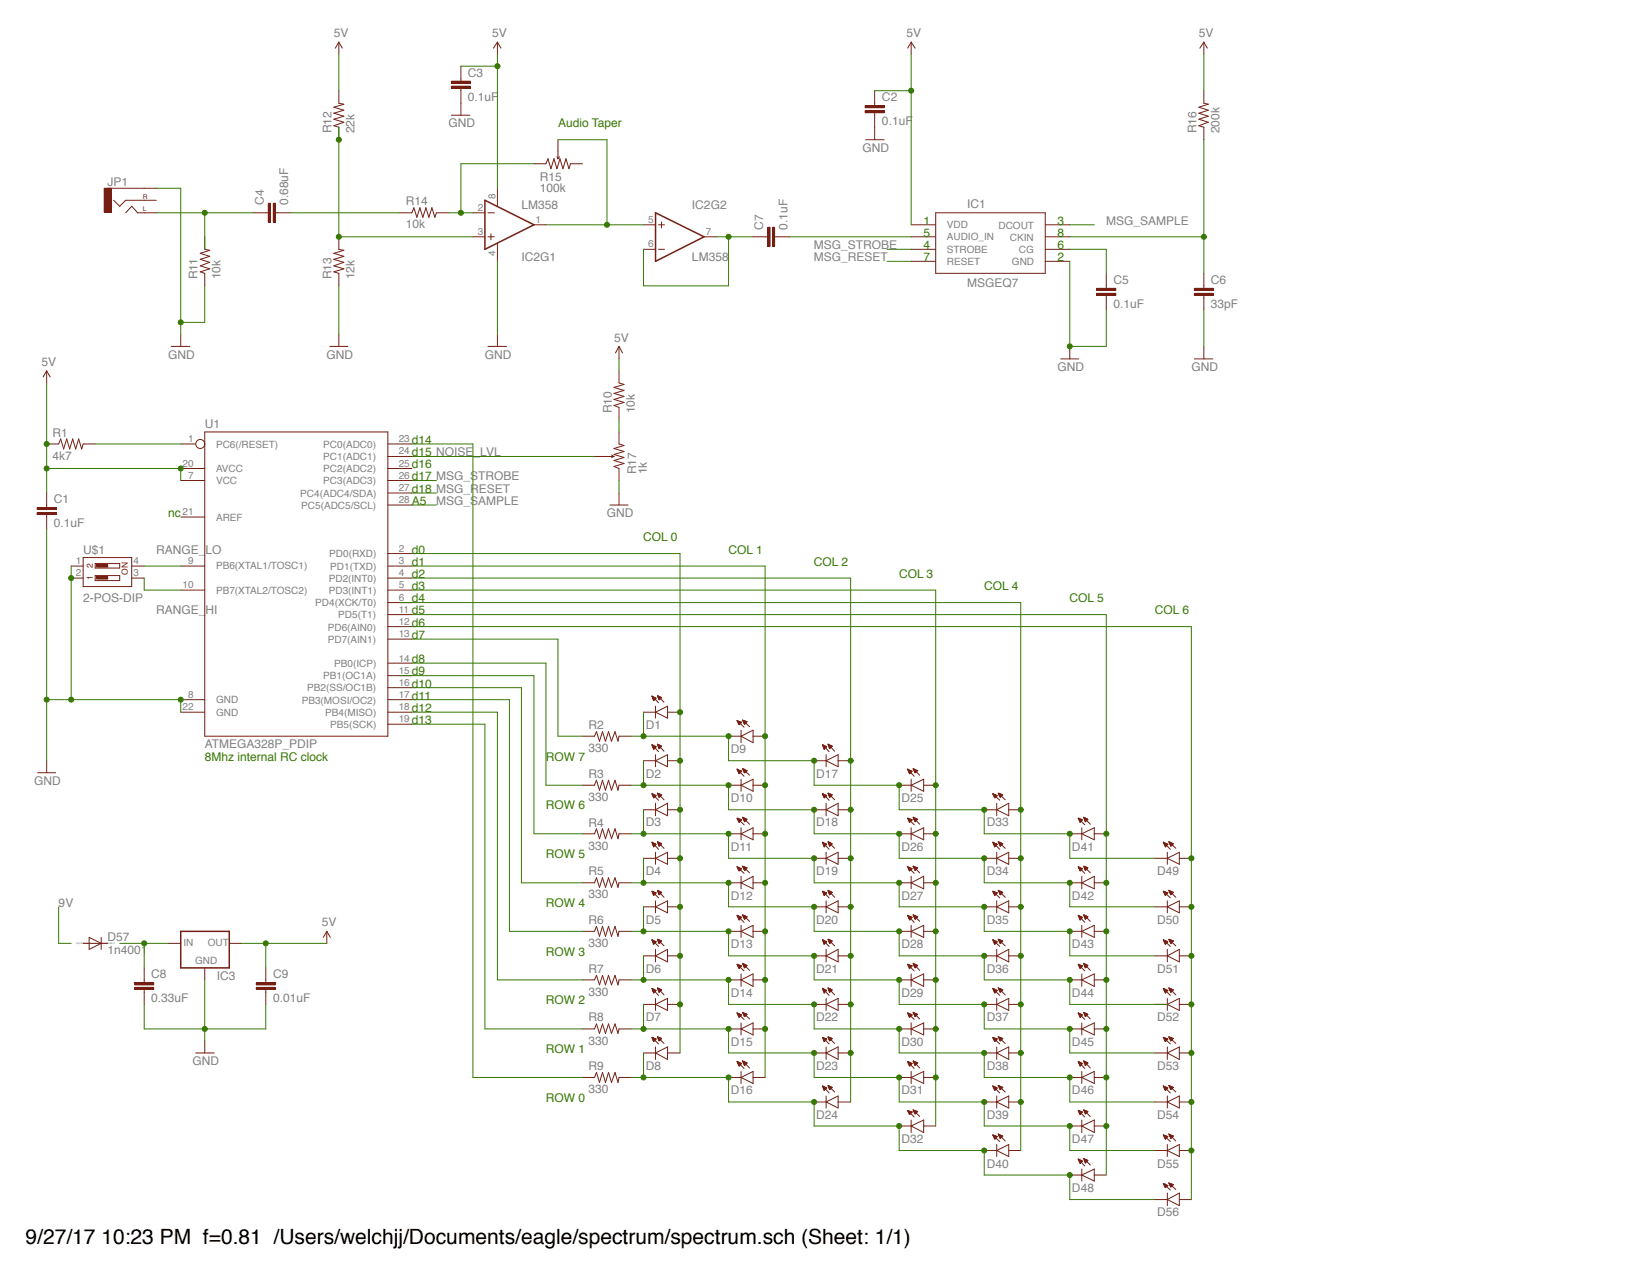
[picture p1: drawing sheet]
<svg xmlns="http://www.w3.org/2000/svg" width="279mm" height="216mm" viewBox="0 0 279 216" stroke-linecap="round" stroke-linejoin="round" font-family="sans-serif">
<defs><g id="words">
<text font-size="3.6" x="4.3" y="210.5">9/27/17 10:23 PM f=0.81 /Users/welchjj/Documents/eagle/spectrum/spectrum.sch (Sheet: 1/1)</text>
<g font-size="2" fill="#808080">
<text x="56.5" y="6.3">5V</text>
<text x="83.3" y="6.3">5V</text>
<text x="153.4" y="6.3">5V</text>
<text x="202.9" y="6.3">5V</text>
<text x="79.2" y="17.1">0.1uF</text>
<text x="79.2" y="13">C3</text>
<text x="149.3" y="17.1">C2</text>
<text x="56.1" y="22.6" transform="rotate(-90 56.1 22.6)">R12</text>
<text x="60" y="22.6" transform="rotate(-90 60 22.6)">22k</text>
<text x="75.9" y="21.5">GND</text>
<text x="149.3" y="21.2">0.1uF</text>
<text x="202.5" y="22.6" transform="rotate(-90 202.5 22.6)">R16</text>
<text x="206.4" y="22.6" transform="rotate(-90 206.4 22.6)">200k</text>
<text x="146" y="25.6">GND</text>
<text x="18.2" y="31.4">JP1</text>
<text x="44.7" y="34.7" transform="rotate(-90 44.7 34.7)">C4</text>
<text x="48.8" y="34.7" transform="rotate(-90 48.8 34.7)">0.68uF</text>
<text x="68.7" y="34.7">R14</text>
<text x="88.3" y="35.3">LM358</text>
<text x="91.3" y="32.4">100k</text>
<text x="91.3" y="30.6">R15</text>
<text x="117.1" y="35.4">IC2G2</text>
<text x="163.7" y="35.1">IC1</text>
<text x="68.7" y="38.6">10k</text>
<text x="129.2" y="38.8" transform="rotate(-90 129.2 38.8)">C7</text>
<text x="133.3" y="38.8" transform="rotate(-90 133.3 38.8)">0.1uF</text>
<text x="187.2" y="38">MSG_SAMPLE</text>
<text x="33.4" y="47.3" transform="rotate(-90 33.4 47.3)">R11</text>
<text x="37.3" y="47.3" transform="rotate(-90 37.3 47.3)">10k</text>
<text x="56.1" y="47.3" transform="rotate(-90 56.1 47.3)">R13</text>
<text x="60" y="47.3" transform="rotate(-90 60 47.3)">12k</text>
<text x="88.3" y="44.1">IC2G1</text>
<text x="117.1" y="44.2">LM358</text>
<text x="137.7" y="42.1">MSG_STROBE</text>
<text x="137.7" y="44.2">MSG_RESET</text>
<text x="163.7" y="48.5">MSGEQ7</text>
<text x="188.4" y="52.1">0.1uF</text>
<text x="188.4" y="48">C5</text>
<text x="204.9" y="52.1">33pF</text>
<text x="204.9" y="48">C6</text>
<text x="103.9" y="57.8">5V</text>
<text x="7" y="61.9">5V</text>
<text x="28.5" y="60.7">GND</text>
<text x="55.3" y="60.7">GND</text>
<text x="82.1" y="60.7">GND</text>
<text x="178.9" y="62.7">GND</text>
<text x="201.6" y="62.7">GND</text>
<text x="103.5" y="70" transform="rotate(-90 103.5 70)">R10</text>
<text x="107.4" y="70" transform="rotate(-90 107.4 70)">10k</text>
<text x="8.9" y="77.8">4k7</text>
<text x="8.9" y="73.9">R1</text>
<text x="34.7" y="72.4">U1</text>
<text x="107.6" y="80.3" transform="rotate(-90 107.6 80.3)">R17</text>
<text x="109.5" y="80.3" transform="rotate(-90 109.5 80.3)">1k</text>
<text x="9.1" y="89.2">0.1uF</text>
<text x="9.1" y="85.1">C1</text>
<text x="73.8" y="85.4">MSG_SAMPLE</text>
<text x="102.7" y="87.5">GND</text>
<text x="14" y="93.7">U$1</text>
<text x="26.4" y="93.7">RANGE_LO</text>
<text x="14" y="101.9">2-POS-DIP</text>
<text x="26.4" y="104">RANGE_HI</text>
<text x="99.6" y="123.4">R2</text>
<text x="109.3" y="123.3">D1</text>
<text x="34.7" y="126.6">ATMEGA328P_PDIP</text>
<text x="99.6" y="127.3">330</text>
<text x="99.6" y="131.6">R3</text>
<text x="109.3" y="131.6">D2</text>
<text x="123.7" y="127.5">D9</text>
<text x="138.1" y="131.6">D17</text>
<text x="5.8" y="132.8">GND</text>
<text x="99.6" y="135.5">330</text>
<text x="123.7" y="135.7">D10</text>
<text x="152.6" y="135.7">D25</text>
<text x="99.6" y="143.8">330</text>
<text x="99.6" y="139.9">R4</text>
<text x="109.3" y="139.8">D3</text>
<text x="123.7" y="144">D11</text>
<text x="138.1" y="139.8">D18</text>
<text x="152.6" y="144">D26</text>
<text x="167" y="139.8">D33</text>
<text x="181.4" y="144">D41</text>
<text x="99.6" y="148.1">R5</text>
<text x="109.3" y="148.1">D4</text>
<text x="138.1" y="148.1">D19</text>
<text x="167" y="148.1">D34</text>
<text x="195.8" y="148.1">D49</text>
<text x="9.9" y="153.4">9V</text>
<text x="99.6" y="152">330</text>
<text x="123.7" y="152.2">D12</text>
<text x="152.6" y="152.2">D27</text>
<text x="181.4" y="152.2">D42</text>
<text x="18.2" y="161.5">1n4001</text>
<text x="18.2" y="159.2">D57</text>
<text x="54.4" y="156.7">5V</text>
<text x="99.6" y="160.2">330</text>
<text x="99.6" y="156.3">R6</text>
<text x="109.3" y="156.3">D5</text>
<text x="123.7" y="160.4">D13</text>
<text x="138.1" y="156.3">D20</text>
<text x="152.6" y="160.4">D28</text>
<text x="167" y="156.3">D35</text>
<text x="181.4" y="160.4">D43</text>
<text x="195.8" y="156.3">D50</text>
<text x="25.6" y="165.5">C8</text>
<text x="36.7" y="165.8">IC3</text>
<text x="46.2" y="165.5">C9</text>
<text x="99.6" y="164.6">R7</text>
<text x="109.3" y="164.6">D6</text>
<text x="138.1" y="164.6">D21</text>
<text x="167" y="164.6">D36</text>
<text x="195.8" y="164.6">D51</text>
<text x="25.6" y="169.6">0.33uF</text>
<text x="46.2" y="169.6">0.01uF</text>
<text x="99.6" y="168.5">330</text>
<text x="99.6" y="172.8">R8</text>
<text x="109.3" y="172.8">D7</text>
<text x="123.7" y="168.7">D14</text>
<text x="138.1" y="172.8">D22</text>
<text x="152.6" y="168.7">D29</text>
<text x="167" y="172.8">D37</text>
<text x="181.4" y="168.7">D44</text>
<text x="195.8" y="172.8">D52</text>
<text x="99.6" y="176.7">330</text>
<text x="123.7" y="176.9">D15</text>
<text x="152.6" y="176.9">D30</text>
<text x="181.4" y="176.9">D45</text>
<text x="32.6" y="180.2">GND</text>
<text x="99.6" y="185">330</text>
<text x="99.6" y="181.1">R9</text>
<text x="109.3" y="181.1">D8</text>
<text x="123.7" y="185.2">D16</text>
<text x="138.1" y="181.1">D23</text>
<text x="152.6" y="185.2">D31</text>
<text x="167" y="181.1">D38</text>
<text x="181.4" y="185.2">D46</text>
<text x="195.8" y="181.1">D53</text>
<text x="138.1" y="189.3">D24</text>
<text x="167" y="189.3">D39</text>
<text x="195.8" y="189.3">D54</text>
<text x="152.6" y="193.4">D32</text>
<text x="167" y="197.5">D40</text>
<text x="181.4" y="193.4">D47</text>
<text x="195.8" y="197.5">D55</text>
<text x="181.4" y="201.7">D48</text>
<text x="195.8" y="205.8">D56</text>
</g>
<g font-size="2" fill="#387805">
<text x="94.4" y="21.5">Audio Taper</text>
<text x="156.3" y="38">1</text>
<text x="156.3" y="40.1">5</text>
<text x="178.9" y="38">3</text>
<text x="178.9" y="40.1">8</text>
<text x="156.3" y="42.1">4</text>
<text x="156.3" y="44.2">7</text>
<text x="178.9" y="44.2">2</text>
<text x="178.9" y="42.1">6</text>
<text x="69.7" y="77.2">d15 NOISE_LVL</text>
<text x="69.7" y="75.1">d14</text>
<text x="69.7" y="83.4">d18 MSG_RESET</text>
<text x="69.7" y="81.3">d17 MSG_STROBE</text>
<text x="69.7" y="79.2">d16</text>
<text x="28.5" y="87.5">nc</text>
<text x="69.7" y="85.4">A5</text>
<text x="69.7" y="93.7">d0</text>
<text x="69.7" y="95.7">d1</text>
<text x="108.9" y="91.6">COL 0</text>
<text x="123.3" y="93.7">COL 1</text>
<text x="137.7" y="95.7">COL 2</text>
<text x="69.7" y="97.8">d2</text>
<text x="69.7" y="99.8">d3</text>
<text x="69.7" y="101.9">d4</text>
<text x="152.1" y="97.8">COL 3</text>
<text x="166.6" y="99.8">COL 4</text>
<text x="181" y="101.9">COL 5</text>
<text x="69.7" y="104">d5</text>
<text x="69.7" y="106">d6</text>
<text x="195.4" y="104">COL 6</text>
<text x="69.7" y="108.1">d7</text>
<text x="69.7" y="112.2">d8</text>
<text x="69.7" y="114.3">d9</text>
<text x="69.7" y="116.3">d10</text>
<text x="69.7" y="118.4">d11</text>
<text x="69.7" y="120.5">d12</text>
<text x="69.7" y="122.5">d13</text>
<text x="34.7" y="128.7">8Mhz internal RC clock</text>
<text x="92.4" y="128.7">ROW 7</text>
<text x="92.4" y="136.9">ROW 6</text>
<text x="92.4" y="145.2">ROW 5</text>
<text x="92.4" y="153.4">ROW 4</text>
<text x="92.4" y="161.7">ROW 3</text>
<text x="92.4" y="169.9">ROW 2</text>
<text x="92.4" y="178.2">ROW 1</text>
<text x="92.4" y="186.4">ROW 0</text>
</g>
<g font-size="1.7" fill="#808080">
<text x="80.8" y="35.7">2</text>
<text x="83.8" y="33.6" transform="rotate(-90 83.8 33.6)">8</text>
<text x="80.8" y="39.8">3</text>
<text x="90.6" y="37.7">1</text>
<text x="109.7" y="37.7">5</text>
<text x="109.7" y="41.8">6</text>
<text x="119.5" y="39.8">7</text>
<text x="160.2" y="40.7">AUDIO_IN</text>
<text x="160.2" y="38.6">VDD</text>
<text x="169" y="38.7">DCOUT</text>
<text x="170.9" y="40.7">CKIN</text>
<text x="83.8" y="43.4" transform="rotate(-90 83.8 43.4)">4</text>
<text x="160.2" y="44.8">RESET</text>
<text x="160.2" y="42.8">STROBE</text>
<text x="171.3" y="44.8">GND</text>
<text x="172.4" y="42.8">CG</text>
<text x="31.8" y="74.8">1</text>
<text x="36.6" y="75.7">PC6(/RESET)</text>
<text x="54.7" y="77.8">PC1(ADC1)</text>
<text x="54.7" y="75.8">PC0(ADC0)</text>
<text x="67.5" y="76.9">24</text>
<text x="67.5" y="74.8">23</text>
<text x="30.9" y="78.9">20</text>
<text x="31.8" y="81">7</text>
<text x="36.6" y="81.9">VCC</text>
<text x="36.6" y="79.9">AVCC</text>
<text x="54.7" y="81.9">PC3(ADC3)</text>
<text x="54.7" y="79.9">PC2(ADC2)</text>
<text x="67.5" y="83.1">27</text>
<text x="67.5" y="81">26</text>
<text x="67.5" y="78.9">25</text>
<text x="30.9" y="87.2">21</text>
<text x="36.6" y="88.1">AREF</text>
<text x="50.8" y="84">PC4(ADC4/SDA)</text>
<text x="51" y="86.1">PC5(ADC5/SCL)</text>
<text x="67.5" y="85.1">28</text>
<text x="12.8" y="95.4">1</text>
<text x="22.6" y="95.4">4</text>
<text x="31.8" y="95.4">9</text>
<text x="55.7" y="94.3">PD0(RXD)</text>
<text x="67.5" y="95.4">3</text>
<text x="67.5" y="93.4">2</text>
<text x="12.8" y="97.5">2</text>
<text x="22.6" y="97.5">3</text>
<text x="30.9" y="99.6">10</text>
<text x="36.6" y="100.5">PB7(XTAL2/TOSC2)</text>
<text x="36.6" y="96.3">PB6(XTAL1/TOSC1)</text>
<text x="55.6" y="100.5">PD3(INT1)</text>
<text x="55.6" y="98.4">PD2(INT0)</text>
<text x="55.9" y="96.4">PD1(TXD)</text>
<text x="67.5" y="101.6">6</text>
<text x="67.5" y="99.6">5</text>
<text x="67.5" y="97.5">4</text>
<text x="53.4" y="102.6">PD4(XCK/T0)</text>
<text x="55.5" y="106.7">PD6(AIN0)</text>
<text x="57.2" y="104.6">PD5(T1)</text>
<text x="67.5" y="107.8">13</text>
<text x="67.5" y="105.7">12</text>
<text x="67.5" y="103.7">11</text>
<text x="55.5" y="108.7">PD7(AIN1)</text>
<text x="56.6" y="112.9">PB0(ICP)</text>
<text x="67.5" y="114">15</text>
<text x="67.5" y="111.9">14</text>
<text x="31.8" y="118.1">8</text>
<text x="36.6" y="119">GND</text>
<text x="51.1" y="119.1">PB3(MOSI/OC2)</text>
<text x="52" y="117">PB2(SS/OC1B)</text>
<text x="54.7" y="114.9">PB1(OC1A)</text>
<text x="67.5" y="118.1">17</text>
<text x="67.5" y="116">16</text>
<text x="30.9" y="120.2">22</text>
<text x="36.6" y="121.1">GND</text>
<text x="55" y="121.1">PB4(MISO)</text>
<text x="55.9" y="123.2">PB5(SCK)</text>
<text x="67.5" y="122.2">19</text>
<text x="67.5" y="120.2">18</text>
<text x="31.1" y="160.1">IN</text>
<text x="35.2" y="160.1">OUT</text>
<text x="33" y="163.1">GND</text>
</g>
<g font-size="1.4" fill="#771e12">
<text x="15.7" y="98.1" transform="rotate(-90 15.7 98.1)">1</text>
<text x="15.7" y="96.1" transform="rotate(-90 15.7 96.1)">2</text>
<text x="21.7" y="97.2" transform="rotate(-90 21.7 97.2)">ON</text>
</g>
<g font-size="1.1" fill="#771e12">
<text x="24.1" y="35.7">L</text>
<text x="24.1" y="33.7">R</text>
</g>
<g font-size=".4" fill="#808080">
<text x="12.9" y="159.8">SpiceOrder 1</text>
<text x="17" y="159.8">SpiceOrder 2</text>
</g>
</g></defs>
<g fill="none" stroke="#771e12" stroke-width=".17">
<path d="M18.2 31.9h6.2M19.2 33.9l1.1 1 1-1h3.1M21.3 36l1-1.1 1 1.1h1.1M154.2 38h4.1M158.3 36h18.6v10.2h-18.6zM176.9 38h4.1M154.2 42.2h4.1M154.2 40.1h4.1M154.2 44.2h4.1M176.9 42.2h4.1M176.9 40.1h4.1M176.9 44.2h4.1"/>
<path d="M7.9 75.1h2l.4-.8 .5 1.7 .5-1.7 .5 1.7 .5-1.7 .5 1.7 .5-1.7 .5 1.7 .3-.9h2M7.9 62.8l.6 1M7.9 62.8l-.6 1M7.9 62.8v2M30.6 79.3h4M30.6 75.1h2.4M34.6 73.1h31v51.5h-31zM65.6 79.3h4.1M65.6 77.2h4.1M65.6 75.1h4.1M6.3 86.7h3.2v.4h-3.2zM6.3 85.9h3.2v.3h-3.2z"/>
<path d="M7.9 83.4v2.5M7.9 87.1v2.5M30.6 99.8h4M30.6 95.8h4M30.6 81.3h4M30.6 87.5h4M65.6 99.8h4.1M65.6 95.8h4.1M65.6 81.3h4.1M65.6 97.8h4.1M65.6 93.7h4.1M65.6 85.4h4.1"/>
<path d="M65.6 83.4h4.1M30.6 118.4h4M65.6 118.4h4.1M65.6 116.4h4.1M65.6 114.3h4.1M65.6 112.2h4.1M65.6 108.1h4.1M65.6 106h4.1M65.6 104h4.1M65.6 102h4.1M110.3 117.8l1.1 1.1M110.3 117.9h.2"/>
<path d="M110.3 117.8h.1M110.3 117.8l.7 .3M110.3 117.8l.3 .8 .4-.5M110.4 118.1h.6M110.4 118h.5M110.4 118h.3M110.5 118.3h.3M110.5 118.2h.4M110.6 118.4h.2M110.6 118.5h.1M110.9 119.5v2M111.3 117.7l1.1 1.1"/>
<path d="M111.3 117.7l.7 .3M111.3 117.7l.2 .7M111.3 117.8h.2M111.4 118h.6M111.4 118h.5M111.4 117.9h.3M111.4 118.2h.4M111.4 118.1h.5M111.5 118.4h.1M111.5 118.3h.2M112 118l-.5 .4M6.4 130.7h3"/>
<path d="M7.9 128.7v2M30.6 120.5h4M65.6 122.5h4.1M65.6 120.5h4.1M98.6 124.6h2l.3-.8 .6 1.6 .5-1.6 .5 1.6 .5-1.6 .5 1.6 .6-1.6 .5 1.6 .2-.8h2M98.6 132.9h2l.3-.9 .6 1.7 .5-1.7 .5 1.7 .5-1.7 .5 1.7 .6-1.7 .5 1.7 .2-.8h2M108.9 120.5h2M108.9 128.7h2M108.9 137h2M110.3 126l1.1 1.2M110.3 126.2h.3M110.3 126.1h.2"/>
<path d="M110.3 126l.7 .3M110.3 126l.3 .8M110.3 134.3l1.1 1.1M110.3 134.4h.3M110.3 134.3h.1M110.3 134.3l.7 .3M110.3 134.3l.3 .7M110.4 126.3h.6M110.4 126.3h.5M110.4 134.6h.6M110.4 134.5h.3M110.5 126.5h.4"/>
<path d="M110.5 126.4h.5M110.5 134.7h.4M110.5 134.6h.5M110.6 126.6h.2M110.6 126.8h.1M110.6 126.7h.2M110.6 134.9h.2M110.6 134.8h.2M110.6 135h.1M110.9 120.5l2.1-1v2zM110.9 127.7v2M110.9 135.9v2.1"/>
<path d="M110.9 128.7l2.1-1v2zM110.9 137l2.1-1.1v2.1zM111 126.3l-.4 .5M111 134.6l-.4 .4M111.3 125.9l1.1 1.2M111.3 125.9l.7 .4M111.3 125.9l.2 .8 .5-.4M111.3 126h.2M111.3 134.2l1.1 1.1M111.3 134.2l.7 .3-.5 .4M111.3 134.2l.2 .7M111.3 134.3h.3"/>
<path d="M111.3 134.2h.1M111.4 126.3h.6M111.4 126.2h.4M111.4 126.1h.2M111.4 134.6h.6M111.4 134.5h.5M111.4 134.4h.3M111.4 126.5h.4M111.4 126.4h.4M111.4 126.3h.5M111.4 134.7h.4M111.4 134.6h.5"/>
<path d="M111.5 126.6h.1M111.5 134.9h.1M111.5 134.8h.1M113 120.5h2.1M113 128.7h2.1M113 137h2.1M123.3 124.6h2.1M123.3 132.9h2.1M124.7 121.9l1.2 1.1M124.7 121.9h.1M124.7 121.9l.8 .3-.4 .4M124.7 121.9l.4 .7"/>
<path d="M124.7 130.2l1.2 1.1M124.7 130.2h.1M124.7 130.2l.8 .3M124.7 130.2l.4 .7 .4-.4M124.7 138.5l1.2 1.1M124.7 138.5l.8 .2M124.7 138.5l.4 .6M124.8 122.1h.4M124.8 122h.2M124.8 130.4h.6M124.8 130.3h.3M124.8 130.2h.2"/>
<path d="M124.8 138.6h.5M124.8 138.5h.3M124.8 138.5h.1M124.9 122.4h.5M124.9 122.3h.5M124.9 122.2h.5M124.9 130.6h.5M124.9 130.5h.6M124.9 138.9h.4M124.9 138.8h.5M124.9 138.7h.6M125 122.5h.2"/>
<path d="M125 122.4h.2M125 130.7h.2M125 130.7h.3M125 130.8h.2M125 139h.2M125.1 122.6h.1M125.1 139.1h.1M125.4 124.6l2-1.1v2.2zM125.4 123.5v2.2M125.4 131.8v2.1M125.4 132.9l2-1.1v2.1zM125.5 138.7l-.4 .4"/>
<path d="M125.7 121.9l1.2 1.1M125.7 121.9l.7 .2-.4 .4M125.7 121.9l.3 .6M125.7 121.9h.1M125.7 130.1l1.2 1.1M125.7 130.1l.7 .3M125.7 130.1l.3 .6M125.7 130.2h.3M125.7 138.3l1.2 1.2M125.7 138.3l.7 .3-.4 .4zM125.7 138.4h.1M125.8 122h.4"/>
<path d="M125.8 121.9h.2M125.8 130.3h.5M125.8 130.2h.3M125.8 138.5h.4M125.8 138.5h.3M125.8 122.3h.5M125.8 122.2h.5M125.8 122.1h.5M125.8 130.5h.5M125.8 130.4h.6M125.8 138.7h.5M125.8 138.6h.5"/>
<path d="M125.9 122.4h.2M125.9 122.4h.3M125.9 130.7h.3M125.9 130.6h.4M125.9 138.9h.3M125.9 138.8h.4M126 122.5h.1M126 130.7h.1M126 139h.1M126.4 130.4l-.4 .3M127.4 124.6h2.1M127.4 132.9h2.1"/>
<path d="M137.8 128.7h2M137.8 137h2M139.2 126.2h.3M139.2 126.1h.1M139.2 134.5h.4M139.2 134.4h.2M139.2 134.3h.1M139.2 126l1.1 1.2M139.2 126l.7 .3M139.2 126l.3 .8M139.2 134.3l1.1 1.1M139.2 134.3l.7 .3"/>
<path d="M139.2 134.3l.3 .7M139.3 126.3h.6M139.3 126.3h.4M139.3 134.6h.6M139.4 126.6h.2M139.4 126.5h.4M139.4 126.4h.4M139.4 134.8h.2M139.4 134.7h.4M139.5 126.8h.1M139.5 126.7h.1M139.5 134.9h.1"/>
<path d="M139.5 135h.1M139.8 128.7l2-1v2zM139.8 127.7v2M139.8 135.9v2.1M139.8 137l2-1.1v2.1zM139.9 126.3l-.4 .5M139.9 134.6l-.4 .4M140.1 126.1h.4M140.1 126h.2M140.1 134.3h.4M140.1 134.2h.1M140.1 125.9l1.1 1.2"/>
<path d="M140.1 125.9l.7 .4M140.1 125.9l.3 .8 .4-.4M140.1 134.2l1.1 1.1M140.1 134.2l.7 .3-.4 .4M140.1 134.2l.3 .7M140.2 126.3h.6M140.2 126.2h.5M140.2 134.6h.6M140.2 134.5h.5M140.2 134.4h.4M140.3 126.5h.3M140.3 126.4h.4"/>
<path d="M140.3 126.3h.4M140.3 134.7h.4M140.3 134.6h.4M140.4 126.6h.1M140.4 134.9h.1M140.4 134.8h.1M141.8 128.7h2.2M141.8 137h2.2M152.2 132.9h2M153.6 130.2h.2M153.6 130.2h.1M153.6 138.5h.2"/>
<path d="M153.6 130.2l1.1 1.1M153.6 130.2l.8 .3-.5 .4zM153.6 138.5l1.1 1.1M153.6 138.5l.8 .2M153.6 138.5l.3 .6M153.7 130.4h.5M153.7 130.3h.2M153.7 138.6h.5M153.7 138.5h.2M153.8 130.7h.4M153.8 130.6h.5M153.8 130.5h.5"/>
<path d="M153.8 138.9h.4M153.8 138.8h.5M153.8 138.7h.6M153.9 130.7h.1M153.9 130.8h.1M153.9 139h.2M153.9 139.1h.1M153.9 139h.1M154.2 132.9l2.1-1.1v2.1zM154.2 131.8v2.1M154.4 138.7l-.5 .4M154.5 130.2h.3"/>
<path d="M154.5 138.4h.1M154.5 130.1l1.1 1.1M154.5 130.1l.8 .3M154.5 130.1l.4 .6M154.5 138.3l1.1 1.2M154.5 138.3l.8 .3-.4 .4zM154.6 130.3h.5M154.6 130.2h.4M154.6 138.6h.6M154.6 138.5h.4M154.7 130.5h.4M154.7 130.4h.6"/>
<path d="M154.7 138.8h.4M154.7 138.7h.4M154.8 130.7h.1M154.8 130.7h.2M154.8 130.6h.2M154.8 139h.1M154.8 138.9h.2M155.3 130.4l-.4 .3M156.3 132.9h2M166.6 137h2.1M168 134.3l1.2 1.1M168 134.3l.8 .3-.5 .4"/>
<path d="M168 134.3l.3 .7M168.1 134.5h.3M168.1 134.4h.2M168.1 134.3h.1M168.2 134.6h.5M168.3 134.9h.2M168.3 134.8h.2M168.3 134.7h.4M168.3 135h.1M168.7 137l2-1.1v2.1zM168.7 135.9v2.1M168.9 134.2l1.2 1.1"/>
<path d="M168.9 134.2l.8 .3-.4 .4M168.9 134.2l.4 .7M169 134.4h.4M169 134.3h.3M169 134.2h.1M169.1 134.6h.6M169.1 134.5h.5M169.2 134.7h.3M169.2 134.6h.3M169.3 134.9h.1M169.3 134.8h.1M170.7 137h2"/>
<path d="M182.5 138.5h.2M182.5 138.5h.1M182.5 138.5l1.1 1.1M182.5 138.5l.7 .2M182.5 138.5l.3 .6M182.6 138.7h.6M182.6 138.6h.5M182.6 138.9h.5M182.6 138.8h.6M182.7 139h.2M182.7 139.1h.1M183.2 138.7l-.4 .4"/>
<path d="M183.4 138.5h.3M183.4 138.4h.1M183.4 138.3l1.1 1.2M183.4 138.3l.7 .3M183.4 138.3l.3 .7 .4-.4M183.5 138.6h.6M183.5 138.5h.4M183.6 138.8h.3M183.6 138.7h.4M183.7 139h.1M183.7 138.9h.2M98.6 141.1h2l.3-.9 .6 1.7 .5-1.7 .5 1.7 .5-1.7 .5 1.7 .6-1.7 .5 1.7 .2-.8h2"/>
<path d="M98.6 149.4h2l.3-.9 .6 1.6 .5-1.6 .5 1.6 .5-1.6 .5 1.6 .6-1.6 .5 1.6 .2-.7h2M98.6 157.6h2l.3-.9 .6 1.7 .5-1.7 .5 1.7 .5-1.7 .5 1.7 .6-1.7 .5 1.7 .2-.8h2M108.9 145.2h2M108.9 153.4h2M110.3 142.5l1.1 1.2M110.3 142.6h.2M110.3 142.5h.1M110.3 142.5l.7 .4M110.3 142.5l.3 .8M110.3 150.8l1.1 1.1M110.3 150.9h.3M110.3 150.8h.2"/>
<path d="M110.3 150.8l.7 .3M110.3 150.8l.3 .7M110.3 159l1.1 1.1M110.3 159.1h.3M110.3 159h.1M110.3 159l.7 .4M110.3 159l.3 .8 .4-.4M110.4 142.9h.6M110.4 142.8h.5M110.4 142.7h.3M110.4 151.1h.6M110.4 151h.4"/>
<path d="M110.4 159.3h.6M110.4 159.2h.3M110.5 143h.4M110.5 142.9h.4M110.5 151.2h.4M110.5 151.2h.5M110.5 159.5h.3M110.5 159.4h.4M110.5 159.4h.5M110.6 143.1h.2M110.6 143.3h.1M110.6 143.2h.1"/>
<path d="M110.6 151.3h.2M110.6 151.5h.1M110.6 151.4h.2M110.6 159.6h.2M110.6 159.7h.1M110.9 144.2v2M110.9 152.4v2.1M110.9 145.2l2.1-1v2zM110.9 153.4l2.1-1v2.1zM111 142.9l-.4 .4M111 151.1l-.4 .4M111.3 142.4l1.1 1.1"/>
<path d="M111.3 142.4l.7 .4M111.3 142.4l.2 .8 .5-.4M111.3 142.5h.2M111.3 150.6l1.1 1.2M111.3 150.6l.7 .4M111.3 150.6l.2 .8 .5-.4M111.3 150.8h.3M111.3 150.7h.1M111.3 158.9l1.1 1.1M111.3 158.9l.7 .3-.5 .4M111.3 158.9l.2 .7M111.3 159h.3"/>
<path d="M111.3 158.9h.1M111.4 142.8h.6M111.4 142.7h.5M111.4 142.6h.3M111.4 151h.6M111.4 150.9h.4M111.4 159.3h.6M111.4 159.2h.5M111.4 159.1h.3M111.4 142.9h.4M111.4 142.9h.5M111.4 151.2h.4"/>
<path d="M111.4 151.1h.6M111.4 159.4h.4M111.4 159.4h.5M111.5 143.1h.1M111.5 143h.2M111.5 151.3h.1M111.5 159.6h.1M111.5 159.5h.2M113 145.2h2.1M113 153.4h2.1M123.3 141.1h2.1M123.3 149.4h2.1"/>
<path d="M123.3 157.6h2.1M124.7 146.7l1.2 1.1M124.7 146.7h.1M124.7 146.7l.8 .3-.4 .3M124.7 146.7l.4 .6M124.7 154.9l1.2 1.2M124.7 155h.3M124.7 154.9l.8 .3M124.7 154.9l.4 .7M124.8 146.9h.6M124.8 146.8h.4M124.8 146.7h.2"/>
<path d="M124.8 155.1h.6M124.8 155h.3M124.9 147.1h.5M124.9 147h.5M124.9 155.3h.5M124.9 155.2h.6M125 147.3h.2M125 147.2h.3M125 155.5h.2M125 155.4h.3M125 155.6h.2M125.1 147.3h.1"/>
<path d="M125.1 155.6h.1M125.4 140.1v2M125.4 148.3v2.1M125.4 156.6v2M125.4 141.1l2-1v2zM125.4 149.4l2-1.1v2.1zM125.4 157.6l2-1v2zM125.5 155.2l-.4 .4M125.7 146.6l1.2 1.1M125.7 146.6l.7 .2-.4 .5M125.7 146.6l.3 .7M125.7 146.6h.1"/>
<path d="M125.7 154.8l1.2 1.1M125.7 154.8l.7 .3M125.7 154.8l.3 .8 .4-.5M125.7 154.9h.1M125.8 146.7h.4M125.8 146.7h.2M125.8 155h.5M125.8 155h.3M125.8 147h.5M125.8 146.9h.5M125.8 146.8h.5M125.8 155.2h.5"/>
<path d="M125.8 155.1h.6M125.9 147.2h.3M125.9 147.1h.3M125.9 155.4h.3M125.9 155.3h.4M126 147.3h.1M126 155.5h.1M127.4 141.1h2.1M127.4 149.4h2.1M127.4 157.6h2.1M137.8 145.2h2M137.8 153.4h2"/>
<path d="M139.2 142.7h.4M139.2 142.6h.2M139.2 142.5h.1M139.2 150.9h.3M139.2 150.8h.1M139.2 159.2h.4M139.2 159.1h.2M139.2 159h.1M139.2 142.5l1.1 1.2M139.2 142.5l.7 .4M139.2 142.5l.3 .8M139.2 150.8l1.1 1.1"/>
<path d="M139.2 150.8l.7 .3M139.2 150.8l.3 .7M139.2 159l1.1 1.1M139.2 159l.7 .4M139.2 159l.3 .8 .4-.4M139.3 142.9h.6M139.3 142.8h.5M139.3 151.1h.6M139.3 151h.3M139.3 159.4h.6M139.3 159.3h.6M139.4 143h.3"/>
<path d="M139.4 142.9h.4M139.4 151.3h.2M139.4 151.2h.4M139.4 159.5h.3M139.4 159.4h.4M139.5 143.1h.1M139.5 143.3h.1M139.5 143.2h.1M139.5 151.5h.1M139.5 151.4h.1M139.5 159.6h.1M139.5 159.7h.1"/>
<path d="M139.8 144.2v2M139.8 152.4v2.1M139.8 145.2l2-1v2zM139.8 153.4l2-1v2.1zM139.9 142.9l-.4 .4M139.9 151.1l-.4 .4M140.1 142.5h.3M140.1 150.8h.4M140.1 150.7h.1M140.1 159h.4M140.1 158.9h.1M140.1 142.4l1.1 1.1"/>
<path d="M140.1 142.4l.7 .4M140.1 142.4l.3 .8 .4-.4M140.1 150.6l1.1 1.2M140.1 150.6l.7 .4M140.1 150.6l.3 .8 .4-.4M140.1 158.9l1.1 1.1M140.1 158.9l.7 .3-.4 .4M140.1 158.9l.3 .7M140.2 142.8h.6M140.2 142.7h.5M140.2 142.6h.4M140.2 151.1h.6"/>
<path d="M140.2 151h.6M140.2 150.9h.5M140.2 159.3h.6M140.2 159.2h.5M140.2 159.1h.4M140.3 143h.3M140.3 142.9h.4M140.3 151.2h.3M140.3 151.2h.4M140.3 159.4h.4M140.4 143.1h.1M140.4 151.3h.1"/>
<path d="M140.4 159.6h.1M140.4 159.5h.2M141.8 145.2h2.2M141.8 153.4h2.2M152.2 141.1h2M152.2 149.4h2M152.2 157.6h2M153.6 146.7h.1M153.6 155h.2M153.6 146.7l1.1 1.1M153.6 146.7l.8 .3-.5 .3M153.6 146.7l.3 .6"/>
<path d="M153.6 154.9l1.1 1.2M153.6 154.9l.8 .3-.5 .4M153.6 154.9l.3 .7M153.7 146.9h.6M153.7 146.8h.3M153.7 146.7h.2M153.7 155.1h.5M153.7 155h.2M153.8 147.2h.4M153.8 147.1h.4M153.8 147h.5M153.8 155.4h.4"/>
<path d="M153.8 155.3h.5M153.8 155.2h.5M153.9 147.3h.1M153.9 155.5h.1M153.9 155.6h.1M154.2 140.1v2M154.2 148.3v2.1M154.2 156.6v2M154.2 141.1l2.1-1v2zM154.2 149.4l2.1-1.1v2.1zM154.2 157.6l2.1-1v2zM154.5 146.7h.4"/>
<path d="M154.5 146.6h.1M154.5 154.9h.2M154.5 146.6l1.1 1.1M154.5 146.6l.8 .2-.4 .5M154.5 146.6l.4 .7M154.5 154.8l1.1 1.1M154.5 154.8l.8 .3M154.5 154.8l.4 .8 .4-.5M154.6 146.8h.5M154.6 146.7h.4M154.6 155h.5M154.6 155h.4"/>
<path d="M154.7 147h.4M154.7 146.9h.5M154.7 155.2h.4M154.7 155.1h.6M154.8 147.2h.2M154.8 147.1h.2M154.8 155.5h.1M154.8 155.4h.2M154.8 155.3h.2M154.9 147.3h.1M156.3 141.1h2M156.3 149.4h2"/>
<path d="M156.3 157.6h2M166.6 145.2h2.1M166.6 153.4h2.1M168 142.5l1.2 1.2M168 142.5l.8 .4M168 142.5l.3 .8M168 150.8l1.2 1.1M168 150.8l.8 .3M168 150.8l.3 .7M168 159l1.2 1.1M168 159l.8 .4-.5 .4zM168.1 142.7h.2"/>
<path d="M168.1 142.6h.2M168.1 142.5h.1M168.1 151h.4M168.1 150.9h.2M168.1 150.8h.1M168.1 159.2h.3M168.1 159.1h.2M168.1 159h.1M168.2 142.9h.5M168.2 142.9h.6M168.2 142.8h.5M168.2 151.2h.5"/>
<path d="M168.2 151.1h.6M168.2 159.4h.5M168.2 159.3h.5M168.3 143.1h.2M168.3 143h.3M168.3 151.3h.2M168.3 151.2h.4M168.3 159.6h.2M168.3 159.5h.3M168.3 159.4h.4M168.3 143.3h.1M168.3 143.2h.1"/>
<path d="M168.3 151.5h.1M168.3 151.4h.1M168.3 159.7h.1M168.7 144.2v2M168.7 152.4v2.1M168.7 145.2l2-1v2zM168.7 153.4l2-1v2.1zM168.8 142.9l-.5 .4M168.8 151.1l-.5 .4M168.9 158.9l.4 .7M168.9 142.4l1.2 1.1M168.9 142.4l.8 .4"/>
<path d="M168.9 142.4l.4 .8 .4-.4M168.9 150.6l1.2 1.2M168.9 150.6l.8 .4-.4 .4zM168.9 158.9l1.2 1.1M168.9 158.9l.8 .3-.4 .4M169 142.6h.4M169 142.5h.3M169 150.8h.4M169 150.7h.1M169 159.1h.4M169 159h.3M169 158.9h.1"/>
<path d="M169.1 142.8h.6M169.1 142.7h.4M169.1 151.1h.5M169.1 151h.5M169.1 150.9h.4M169.1 159.3h.6M169.1 159.2h.5M169.2 143h.2M169.2 142.9h.3M169.2 151.2h.2M169.2 151.2h.3M169.2 159.5h.2"/>
<path d="M169.2 159.4h.3M169.3 143.1h.1M169.3 151.3h.1M169.3 159.6h.1M170.7 145.2h2M170.7 153.4h2M181 141.1h2.1M181 149.4h2.1M181 157.6h2.1M182.5 146.7h.2M182.5 146.7h.1M182.5 155h.1"/>
<path d="M182.5 146.7l1.1 1.1M182.5 146.7l.7 .3M182.5 146.7l.3 .6M182.5 154.9l1.1 1.2M182.5 154.9l.7 .3M182.5 154.9l.3 .7M182.6 146.9h.6M182.6 146.8h.2M182.6 155.1h.5M182.6 155h.2M182.6 147.2h.4M182.6 147.1h.5"/>
<path d="M182.6 147h.6M182.6 155.4h.5M182.6 155.3h.5M182.6 155.2h.6M182.7 147.3h.2M182.7 147.3h.1M182.7 155.5h.2M182.7 155.6h.1M183.1 141.1l2.1-1v2zM183.1 140.1v2M183.1 148.3v2.1M183.1 156.6v2"/>
<path d="M183.1 149.4l2.1-1.1v2.1zM183.1 157.6l2.1-1v2zM183.2 147l-.4 .3M183.2 155.2l-.4 .4M183.4 146.7h.3M183.4 146.6h.1M183.4 155h.4M183.4 154.9h.2M183.4 146.6l1.1 1.1M183.4 146.6l.7 .2-.4 .5M183.4 146.6l.3 .7M183.4 154.8l1.1 1.1"/>
<path d="M183.4 154.8l.7 .3M183.4 154.8l.3 .8 .4-.5M183.5 146.9h.6M183.5 146.8h.5M183.5 146.7h.4M183.5 155.1h.6M183.5 155h.5M183.6 147.1h.3M183.6 147h.4M183.6 155.3h.3M183.6 155.2h.4M183.7 147.3h.1"/>
<path d="M183.7 147.2h.1M183.7 155.5h.1M183.7 155.4h.1M185.2 141.1h2M185.2 149.4h2M185.2 157.6h2M195.4 145.2h2.1M195.4 153.4h2.1M196.9 142.5h.1M196.9 159h.1M196.9 142.5l1.2 1.2M196.9 142.5l.7 .4"/>
<path d="M196.9 142.5l.3 .8M196.9 150.8l1.2 1.1M196.9 150.8l.7 .3M196.9 150.8l.3 .7M196.9 159l1.2 1.1M196.9 159l.7 .4-.4 .4zM197 142.8h.5M197 142.7h.2M197 142.6h.1M197 151h.3M197 150.9h.2M197 150.8h.1"/>
<path d="M197 159.3h.5M197 159.2h.3M197 159.1h.1M197 142.9h.5M197 142.9h.6M197 151.2h.5M197 151.1h.6M197 159.4h.5M197.1 143.1h.3M197.1 143h.4M197.1 151.3h.3M197.1 151.4h.2"/>
<path d="M197.1 159.6h.2M197.1 159.5h.4M197.2 143.3h.1M197.2 143.2h.1M197.2 151.5h.1M197.2 159.7h.1M197.5 145.2l2.1-1v2zM197.5 144.2v2M197.5 152.4v2.1M197.5 153.4l2.1-1v2.1zM197.6 142.9l-.4 .4M197.6 151.1l-.4 .4"/>
<path d="M197.8 150.7h.1M197.8 158.9h.1M197.8 142.4l1.2 1.1M197.8 142.4l.8 .4M197.8 142.4l.3 .8 .5-.4M197.8 150.6l1.2 1.2M197.8 150.6l.8 .4-.5 .4zM197.8 158.9l1.2 1.1M197.8 158.9l.8 .3-.5 .4M197.8 158.9l.3 .7M197.9 142.7h.5M197.9 142.6h.3"/>
<path d="M197.9 142.5h.2M197.9 150.9h.4M197.9 150.8h.3M197.9 159.1h.4M197.9 159h.2M198 142.9h.4M198 142.8h.6M198 151.1h.5M198 151h.5M198 159.3h.6M198 159.2h.5M198.1 143h.2"/>
<path d="M198.1 142.9h.3M198.1 151.2h.2M198.1 151.2h.3M198.1 159.5h.2M198.1 159.4h.2M198.1 159.4h.3M198.1 143.1h.1M198.1 151.3h.1M198.1 159.6h.1M199.6 145.2h2M199.6 153.4h2M98.6 165.8h2l.3-.8 .6 1.6 .5-1.6 .5 1.6 .5-1.6 .5 1.6 .6-1.6 .5 1.6 .2-.8h2"/>
<path d="M98.6 174.1h2l.3-.9 .6 1.7 .5-1.7 .5 1.7 .5-1.7 .5 1.7 .6-1.7 .5 1.7 .2-.8h2M108.9 161.7h2M108.9 169.9h2M108.9 178.2h2M110.3 167.2l1.1 1.2M110.3 167.3h.2M110.3 167.2l.7 .4M110.3 167.2l.3 .8M110.3 175.5l1.1 1.1M110.3 175.6h.3M110.3 175.5h.2M110.3 175.5l.7 .3"/>
<path d="M110.3 175.5l.3 .7M110.4 167.6h.6M110.4 167.5h.4M110.4 167.4h.3M110.4 175.8h.6M110.4 175.7h.4M110.5 167.7h.4M110.5 176h.3M110.5 176h.4M110.5 175.9h.5M110.6 167.8h.2M110.6 168h.1"/>
<path d="M110.6 167.9h.1M110.6 176.2h.1M110.6 176.1h.2M110.9 160.6v2.2M110.9 168.9v2.1M110.9 177.1v2.2M110.9 161.7l2.1-1.1v2.2zM110.9 169.9l2.1-1v2.1zM110.9 178.2l2.1-1.1v2.2zM111 167.6l-.4 .4M111 175.8l-.4 .4M111.3 167.2l1.1 1.1"/>
<path d="M111.3 167.2l.7 .3M111.3 167.2l.2 .7 .5-.4M111.3 167.3h.4M111.3 167.2h.1M111.3 175.5l1.1 1.1M111.3 175.5l.7 .2M111.3 175.5l.2 .6 .5-.4M111.3 175.5h.3M111.3 175.5h.1M111.4 167.5h.6M111.4 167.4h.5M111.4 175.7h.6"/>
<path d="M111.4 175.6h.4M111.4 167.7h.4M111.4 167.6h.6M111.4 176h.4M111.4 175.9h.4M111.4 175.8h.6M111.5 167.8h.1M111.5 167.7h.2M111.5 176h.2M113 161.7h2.1M113 169.9h2.1M113 178.2h2.1"/>
<path d="M123.3 165.8h2.1M123.3 174.1h2.1M124.7 163.2l1.2 1.1M124.7 163.2l.8 .2M124.7 163.2l.4 .7M124.7 171.4l1.2 1.1M124.7 171.5h.3M124.7 171.4l.8 .3-.4 .4zM124.7 179.6l1.2 1.2M124.7 179.7h.3M124.7 179.6l.8 .3M124.7 179.6l.4 .8"/>
<path d="M124.8 163.4h.7M124.8 163.3h.4M124.8 163.3h.3M124.8 163.2h.1M124.8 171.6h.6M124.8 171.6h.4M124.8 179.9h.4M124.8 179.8h.3M124.9 163.6h.4M124.9 163.5h.5M124.9 171.8h.5M124.9 171.7h.5"/>
<path d="M124.9 179.9h.6M125 163.7h.3M125 163.8h.2M125 172h.2M125 171.9h.3M125.1 163.9h.1M125.1 172.1h.1M125.4 164.8v2.1M125.4 173.1v2M125.4 165.8l2-1v2.1zM125.4 174.1l2-1v2zM125.5 163.4l-.4 .5"/>
<path d="M125.5 179.9l-.4 .5M125.7 163l1.2 1.2M125.7 163l.7 .3-.4 .5zM125.7 163.1h.1M125.7 171.3l1.2 1.1M125.7 171.3l.7 .3-.4 .4M125.7 171.3l.3 .7M125.7 171.3h.1M125.7 179.5l1.2 1.2M125.7 179.5l.7 .4M125.7 179.5l.3 .8 .4-.4M125.7 179.6h.1"/>
<path d="M125.8 163.3h.4M125.8 163.2h.3M125.8 171.5h.4M125.8 171.4h.1M125.8 179.8h.5M125.8 179.7h.3M125.8 163.4h.5M125.8 163.3h.5M125.8 171.7h.5M125.8 171.6h.5M125.8 179.9h.5M125.8 179.9h.6"/>
<path d="M125.9 163.7h.2M125.9 163.6h.3M125.9 163.5h.4M125.9 171.9h.3M125.9 171.8h.3M126 172h.1M127.4 165.8h2.1M127.4 174.1h2.1M137.8 161.7h2M137.8 169.9h2M137.8 178.2h2M139.2 167.4h.4"/>
<path d="M139.2 167.3h.2M139.2 175.6h.3M139.2 175.5h.1M139.2 167.2l1.1 1.2M139.2 167.2l.7 .4M139.2 167.2l.3 .8M139.2 175.5l1.1 1.1M139.2 175.5l.7 .3M139.2 175.5l.3 .7M139.3 167.6h.6M139.3 167.5h.3M139.3 175.8h.6"/>
<path d="M139.3 175.7h.3M139.4 167.7h.3M139.4 167.7h.4M139.4 176h.3M139.4 176h.4M139.4 175.9h.4M139.5 167.8h.1M139.5 168h.1M139.5 167.9h.1M139.5 176.2h.1M139.5 176.1h.1M139.8 160.6v2.2"/>
<path d="M139.8 168.9v2.1M139.8 177.1v2.2M139.8 161.7l2-1.1v2.2zM139.8 169.9l2-1v2.1zM139.8 178.2l2-1.1v2.2zM139.9 167.6l-.4 .4M139.9 175.8l-.4 .4M140.1 167.3h.5M140.1 167.2h.1M140.1 175.5h.4M140.1 175.5h.1M140.1 167.2l1.1 1.1"/>
<path d="M140.1 167.2l.7 .3M140.1 167.2l.3 .7 .4-.4M140.1 175.5l1.1 1.1M140.1 175.5l.7 .2M140.1 175.5l.3 .6 .4-.4M140.2 167.6h.5M140.2 167.5h.6M140.2 167.4h.5M140.2 175.8h.6M140.2 175.7h.6M140.2 175.6h.5M140.3 167.7h.3"/>
<path d="M140.3 167.7h.4M140.3 176h.3M140.3 175.9h.4M140.4 167.8h.1M140.4 176h.2M141.8 161.7h2.2M141.8 169.9h2.2M141.8 178.2h2.2M152.2 165.8h2M152.2 174.1h2M153.6 163.2h.2M153.6 171.5h.3"/>
<path d="M153.6 179.7h.2M153.6 163.2l1.1 1.1M153.6 163.2l.8 .2M153.6 163.2l.3 .7M153.6 171.4l1.1 1.1M153.6 171.4l.8 .3-.5 .4zM153.6 179.6l1.1 1.2M153.6 179.6l.8 .3-.5 .5M153.6 179.6l.3 .8M153.7 163.4h.7M153.7 163.3h.3M153.7 163.3h.2"/>
<path d="M153.7 171.6h.6M153.7 171.6h.3M153.7 179.9h.6M153.7 179.9h.4M153.7 179.8h.2M153.8 163.6h.4M153.8 163.5h.5M153.8 171.9h.4M153.8 171.8h.4M153.8 171.7h.5M153.9 163.7h.2M153.9 163.9h.1"/>
<path d="M153.9 163.8h.1M153.9 172h.1M153.9 172.1h.1M154.2 164.8v2.1M154.2 173.1v2M154.2 165.8l2.1-1v2.1zM154.2 174.1l2.1-1v2zM154.4 163.4l-.5 .5M154.5 163.1h.1M154.5 171.4h.2M154.5 171.3h.1M154.5 179.6h.2"/>
<path d="M154.5 163l1.1 1.2M154.5 163l.8 .3-.4 .5zM154.5 171.3l1.1 1.1M154.5 171.3l.8 .3-.4 .4M154.5 171.3l.4 .7M154.5 179.5l1.1 1.2M154.5 179.5l.8 .4M154.5 179.5l.4 .8 .4-.4M154.6 163.3h.6M154.6 163.3h.4M154.6 163.2h.4M154.6 171.6h.5"/>
<path d="M154.6 171.5h.4M154.6 179.8h.5M154.6 179.7h.4M154.7 163.5h.4M154.7 163.4h.5M154.7 171.7h.4M154.7 171.6h.5M154.7 179.9h.5M154.7 179.9h.6M154.8 163.7h.2M154.8 163.6h.2M154.8 171.9h.2"/>
<path d="M154.8 171.8h.2M154.9 172h.1M156.3 165.8h2M156.3 174.1h2M166.6 161.7h2.1M166.6 169.9h2.1M166.6 178.2h2.1M168 175.5l.3 .7M168 167.2l1.2 1.2M168 167.2l.8 .4M168 167.2l.3 .8M168 175.5l1.2 1.1"/>
<path d="M168 175.5l.8 .3M168.1 167.4h.2M168.1 167.3h.2M168.1 175.7h.4M168.1 175.6h.2M168.1 175.5h.1M168.2 167.7h.5M168.2 167.6h.6M168.2 167.5h.3M168.2 175.9h.5M168.2 175.8h.6M168.3 167.8h.2"/>
<path d="M168.3 167.7h.3M168.3 176h.3M168.3 176h.4M168.3 168h.1M168.3 167.9h.1M168.3 176.2h.1M168.3 176.1h.1M168.7 160.6v2.2M168.7 168.9v2.1M168.7 177.1v2.2M168.7 161.7l2-1.1v2.2zM168.7 169.9l2-1v2.1z"/>
<path d="M168.7 178.2l2-1.1v2.2zM168.8 167.6l-.5 .4M168.8 175.8l-.5 .4M168.9 167.2l1.2 1.1M168.9 167.2l.8 .3M168.9 167.2l.4 .7 .4-.4M168.9 175.5l1.2 1.1M168.9 175.5l.8 .2-.4 .4zM169 167.3h.4M169 167.2h.1M169 175.5h.4M169 175.5h.1"/>
<path d="M169.1 167.6h.5M169.1 167.5h.6M169.1 167.4h.4M169.1 175.8h.5M169.1 175.7h.5M169.1 175.6h.4M169.2 167.7h.2M169.2 167.7h.3M169.2 176h.2M169.2 175.9h.3M169.3 167.8h.1M170.7 161.7h2"/>
<path d="M170.7 169.9h2M170.7 178.2h2M181 165.8h2.1M181 174.1h2.1M182.5 163.3h.2M182.5 163.2h.1M182.5 171.5h.2M182.5 179.7h.1M182.5 163.2l1.1 1.1M182.5 163.2l.7 .2M182.5 163.2l.3 .7M182.5 171.4l1.1 1.1"/>
<path d="M182.5 171.4l.7 .3M182.5 171.4l.3 .7 .4-.4M182.5 179.6l1.1 1.2M182.5 179.6l.7 .3M182.5 179.6l.3 .8M182.6 163.4h.6M182.6 163.3h.3M182.6 171.6h.6M182.6 171.6h.2M182.6 179.9h.6M182.6 179.9h.4M182.6 179.8h.2"/>
<path d="M182.6 163.7h.4M182.6 163.6h.5M182.6 163.5h.6M182.6 171.9h.4M182.6 171.8h.5M182.6 171.7h.6M182.7 163.9h.1M182.7 163.8h.2M182.7 172h.2M182.7 172.1h.1M183.1 164.8v2.1M183.1 173.1v2"/>
<path d="M183.1 165.8l2.1-1v2.1zM183.1 174.1l2.1-1v2zM183.2 163.4l-.4 .5M183.2 179.9l-.4 .5M183.4 163.2h.3M183.4 163.1h.1M183.4 171.4h.2M183.4 171.3h.1M183.4 179.7h.4M183.4 179.6h.2M183.4 163l1.1 1.2M183.4 163l.7 .3"/>
<path d="M183.4 163l.3 .8 .4-.5M183.4 171.3l1.1 1.1M183.4 171.3l.7 .3M183.4 171.3l.3 .7M183.4 179.5l1.1 1.2M183.4 179.5l.7 .4M183.4 179.5l.3 .8 .4-.4M183.5 163.3h.6M183.5 163.3h.4M183.5 171.6h.6M183.5 171.6h.5M183.5 171.5h.4"/>
<path d="M183.5 179.9h.6M183.5 179.8h.5M183.6 163.5h.3M183.6 163.4h.5M183.6 171.8h.3M183.6 171.7h.4M183.6 179.9h.5M183.7 163.7h.1M183.7 163.6h.2M183.7 172h.1M183.7 171.9h.1M184.1 171.6l-.4 .4"/>
<path d="M185.2 165.8h2M185.2 174.1h2M195.4 161.7h2.1M195.4 169.9h2.1M195.4 178.2h2.1M196.9 167.3h.2M196.9 167.2l1.2 1.2M196.9 167.2l.7 .4M196.9 167.2l.3 .8M196.9 175.5l1.2 1.1M196.9 175.5l.7 .3M196.9 175.5l.3 .7"/>
<path d="M197 167.5h.4M197 167.4h.2M197 175.7h.3M197 175.6h.2M197 175.5h.1M197 167.7h.5M197 167.6h.6M197 176h.5M197 175.9h.5M197 175.8h.6M197.1 167.8h.3M197.1 167.7h.4"/>
<path d="M197.1 176h.4M197.1 176.1h.2M197.2 168h.1M197.2 167.9h.1M197.2 176.2h.1M197.5 160.6v2.2M197.5 168.9v2.1M197.5 177.1v2.2M197.5 161.7l2.1-1.1v2.2zM197.5 169.9l2.1-1v2.1zM197.5 178.2l2.1-1.1v2.2zM197.6 167.6l-.4 .4"/>
<path d="M197.6 175.8l-.4 .4M197.8 175.5h.1M197.8 167.2l1.2 1.1M197.8 167.2l.8 .3M197.8 167.2l.3 .7 .5-.4M197.8 175.5l1.2 1.1M197.8 175.5l.8 .2-.5 .4zM197.9 167.4h.5M197.9 167.3h.3M197.9 167.2h.1M197.9 175.6h.4M197.9 175.5h.3"/>
<path d="M198 167.6h.5M198 167.5h.6M198 175.8h.5M198 175.7h.5M198.1 167.7h.2M198.1 167.7h.3M198.1 176h.1M198.1 176h.2M198.1 175.9h.3M198.1 167.8h.1M199.6 161.7h2M199.6 169.9h2"/>
<path d="M199.6 178.2h2M98.6 182.3h2l.3-.8 .6 1.7 .5-1.7 .5 1.7 .5-1.7 .5 1.7 .6-1.7 .5 1.7 .2-.9h2M123.3 182.3h2.1M124.9 180h.5M125 180.2h.2M125 180.1h.3M125 180.3h.2M125.1 180.4h.1M125.4 181.3v2M125.4 182.3l2-1v2zM125.9 180.2h.2M125.9 180.1h.3"/>
<path d="M125.9 180h.4M127.4 182.3h2.1M137.8 186.5h2M139.2 183.7l1.1 1.2M139.2 183.9h.4M139.2 183.8h.2M139.2 183.7l.7 .4M139.2 183.7l.3 .8 .4-.4M139.3 184.1h.6M139.3 184h.4M139.4 184.3h.3M139.4 184.2h.4"/>
<path d="M139.5 184.3h.1M139.5 184.4h.1M139.8 185.4v2.1M139.8 186.5l2-1.1v2.1zM140.1 183.7l1.1 1.1M140.1 183.7l.7 .3M140.1 183.7l.3 .6M140.1 183.8h.5M140.1 183.7h.2M140.1 183.7h.1M140.2 184h.6M140.2 183.9h.5"/>
<path d="M140.3 184.2h.4M140.3 184.1h.4M140.4 184.3h.1M140.4 184.3h.2M140.8 184l-.4 .3M141.8 186.5h2.2M152.2 182.3h2M152.2 190.5h2M153.6 187.9l1.1 1.1M153.6 188h.3M153.6 187.9l.8 .3M153.6 187.9l.3 .7"/>
<path d="M153.7 188.2h.7M153.7 188.1h.3M153.8 180.1h.4M153.8 180h.5M153.8 188.3h.4M153.8 188.2h.5M153.9 180.2h.2M153.9 180.3h.1M153.9 188.4h.2M153.9 188.6h.1M153.9 188.5h.1M153.9 180.4h.1"/>
<path d="M154.2 181.3v2M154.2 189.5v2.1M154.2 182.3l2.1-1v2zM154.2 190.5l2.1-1v2.1zM154.4 188.2l-.5 .4M154.5 187.8l1.1 1.1M154.5 187.8l.8 .3-.4 .4zM154.5 187.8h.1M154.6 188.1h.6M154.6 188h.4M154.6 187.9h.2M154.7 188.2h.4"/>
<path d="M154.7 188.2h.5M154.8 180.2h.2M154.8 180.1h.2M154.8 180h.2M154.8 188.4h.2M154.8 188.3h.2M156.3 182.3h2M156.3 190.5h2M166.6 186.5h2.1M166.6 194.7h2.1M168 192l.3 .7M168 183.7l1.2 1.2"/>
<path d="M168 183.7l.8 .4-.5 .4zM168 192l1.2 1.1M168 192l.8 .3M168.1 183.9h.3M168.1 183.8h.2M168.1 192.1h.2M168.1 192h.1M168.2 184.1h.5M168.2 184h.4M168.2 192.4h.5M168.2 192.3h.6M168.2 192.2h.3"/>
<path d="M168.3 184.3h.2M168.3 184.3h.3M168.3 184.2h.4M168.3 192.6h.3M168.3 192.5h.3M168.3 184.4h.1M168.3 192.7h.1M168.3 192.6h.1M168.7 185.4v2.1M168.7 193.7v2M168.7 186.5l2-1.1v2.1zM168.7 194.7l2-1v2z"/>
<path d="M168.8 192.3l-.5 .4M168.9 183.7l1.2 1.1M168.9 183.7l.8 .3M168.9 183.7l.4 .6M168.9 191.9l1.2 1.2M168.9 191.9l.8 .3M168.9 191.9l.4 .7 .4-.4M169 183.8h.4M169 183.7h.2M169 183.7h.1M169 192.1h.5M169 192h.3"/>
<path d="M169 192h.1M169.1 184.1h.5M169.1 184h.6M169.1 183.9h.5M169.1 192.3h.5M169.1 192.2h.6M169.2 184.3h.2M169.2 184.2h.3M169.2 192.5h.2M169.2 192.4h.3M169.3 184.3h.1M169.3 192.6h.1"/>
<path d="M169.7 184l-.4 .3M170.7 186.5h2M170.7 194.7h2M181 182.3h2.1M181 190.5h2.1M181 198.8h2.1M182.5 188h.2M182.5 187.9l1.1 1.1M182.5 187.9l.7 .3M182.5 187.9l.3 .7M182.5 196.1l1.1 1.2M182.5 196.2h.2"/>
<path d="M182.5 196.1l.7 .3M182.5 196.1l.3 .8 .4-.5M182.6 188.2h.6M182.6 188.1h.3M182.6 196.4h.6M182.6 196.4h.4M182.6 196.3h.2M182.6 180.2h.4M182.6 180.1h.5M182.6 180h.5M182.6 188.4h.4M182.6 188.3h.5"/>
<path d="M182.6 196.6h.4M182.6 196.5h.5M182.7 180.4h.1M182.7 180.3h.1M182.7 188.6h.1M182.7 188.5h.2M182.7 196.7h.3M182.7 196.8h.1M183.1 181.3v2M183.1 189.5v2.1M183.1 197.8v2M183.1 182.3l2.1-1v2z"/>
<path d="M183.1 190.5l2.1-1v2.1zM183.1 198.8l2.1-1v2zM183.2 188.2l-.4 .4M183.4 187.9h.3M183.4 187.8h.1M183.4 187.8l1.1 1.1M183.4 187.8l.7 .3M183.4 187.8l.3 .7 .4-.4M183.4 196l1.1 1.1M183.4 196l.7 .4M183.4 196l.3 .8 .4-.4M183.4 196.1h.2"/>
<path d="M183.4 196h.1M183.5 188.1h.6M183.5 188h.4M183.5 196.4h.6M183.5 196.3h.5M183.5 196.2h.4M183.6 180h.3M183.6 188.2h.3M183.6 188.2h.5M183.6 196.5h.3M183.6 196.4h.4M183.7 180.2h.1"/>
<path d="M183.7 180.1h.1M183.7 188.4h.1M183.7 188.3h.2M183.7 196.7h.1M183.7 196.6h.1M185.2 182.3h2M185.2 190.5h2M185.2 198.8h2M195.4 186.5h2.1M195.4 194.7h2.1M196.9 183.8h.2M196.9 192h.1"/>
<path d="M196.9 183.7l1.2 1.2M196.9 183.7l.7 .4-.4 .4zM196.9 192l1.2 1.1M196.9 192l.7 .3M196.9 192l.3 .7M197 184h.5M197 183.9h.3M197 192.2h.4M197 192.1h.2M197 184.2h.5M197 184.1h.5M197 192.4h.5"/>
<path d="M197 192.3h.6M197.1 184.3h.2M197.1 184.3h.4M197.1 192.6h.3M197.1 192.5h.4M197.2 184.4h.1M197.2 192.7h.1M197.2 192.6h.1M197.5 185.4v2.1M197.5 193.7v2M197.5 186.5l2.1-1.1v2.1zM197.5 194.7l2.1-1v2z"/>
<path d="M197.6 192.3l-.4 .4M197.8 183.7h.1M197.8 183.7l1.2 1.1M197.8 183.7l.8 .3M197.8 183.7l.3 .6M197.8 191.9l1.2 1.2M197.8 191.9l.8 .3M197.8 191.9l.3 .7 .5-.4M197.9 183.8h.4M197.9 183.7h.2M197.9 192.1h.5M197.9 192h.2"/>
<path d="M197.9 192h.1M198 184.1h.5M198 184h.6M198 183.9h.5M198 192.3h.5M198 192.2h.6M198.1 184.3h.2M198.1 184.2h.2M198.1 192.6h.1M198.1 192.5h.2M198.1 192.4h.3M198.1 184.3h.1"/>
<path d="M198.6 184l-.5 .3M199.6 186.5h2M199.6 194.7h2M195.4 203h2.1M196.9 200.3l1.2 1.1M196.9 200.3l.7 .3M196.9 200.3l.3 .6M197 200.4h.3M197 200.3h.2M197 200.7h.5M197 200.6h.6M197 200.5h.5"/>
<path d="M197.1 200.8h.4M197.1 200.9h.2M197.2 200.9h.1M197.5 201.9v2.1M197.5 203l2.1-1.1v2.1zM197.6 200.6l-.4 .3M197.8 200.2l1.2 1.1M197.8 200.2l.8 .2-.5 .5zM197.8 200.2h.1M197.9 200.3h.4M197.9 200.3h.2M198 200.6h.5"/>
<path d="M198 200.5h.5M198 200.4h.5M198.1 200.8h.1M198.1 200.7h.2M199.6 203h2"/>
<circle cx="33.9" cy="75.1" r=".76"/>
</g>
<path d="M6.3 86.9h3.2M6.3 86h3.2" fill="none" stroke="#771e12" stroke-width=".34"/>
<path d="M17.6 31.8h1.2v4.1h-1.2z" fill="#771e12"/>
<g fill="none" stroke="#771e12" stroke-width=".17">
<path d="M57.3 15.3v2.2l.9 .1-1.7 .5 1.7 .5-1.7 .6 1.7 .5-1.7 .5 1.7 .5-1.7 .6 .8 .2v2.1M57.3 7.1v2.1M57.3 7.1l.6 1M57.3 7.1l-.6 1M76.4 14.6h3.2v.3h-3.2zM76.4 13.7h3.2v.4h-3.2zM76.4 19.5h3.1M78 11.2v2.5M78 14.9v4.6M84.2 7.1v2.1M84.2 7.1l.6 1M84.2 7.1l-.7 1"/>
<path d="M146.4 18.7h3.2v.4h-3.2zM146.4 17.9h3.2v.3h-3.2zM148 15.3v2.5M148 19.1v4.5M154.2 7.1l.7 1M154.2 7.1l-.6 1M154.2 7.1v2.1M203.7 7.1v2.1M203.7 15.3v2.2l.8 .1-1.6 .5 1.6 .5-1.6 .6 1.6 .5-1.6 .5 1.6 .5-1.6 .6 .8 .2v2.1M203.7 7.1l.6 1M203.7 7.1l-.6 1M17.6 31.9h1.2v4h-1.2z"/>
<path d="M24.4 33.9h2M24.4 36h2M24.4 31.9h2M42.9 36h2.5M45.4 34.4h.3v3.2h-.3zM46.2 34.4h.4v3.2h-.4zM46.7 36h2.4M67.7 36h2l.3-.8 .5 1.6 .6-1.6 .5 1.6 .5-1.6 .5 1.6 .5-1.6 .5 1.6 .3-.8h2M80 36h2.1M82.6 36h1.1M83.1 39.6v1M84.2 31.9v2.9"/>
<path d="M90.4 38h2M108.9 38h2M111.4 38h1.1M112 37.5v1M130 38.5h.3v3.2h-.3zM130.7 38.5h.4v3.2h-.4zM146.5 23.6h3.1M29 58.6h3.1M30.6 56.6v2M55.8 58.6h3.1M57.3 40.1v2.1l.9 .2-1.7 .5 1.7 .5-1.7 .5 1.7 .5-1.7 .6 1.7 .5-1.7 .5 .8 .2v2.2M57.3 56.6v2"/>
<path d="M80 40.1h2.1M82.6 58.6h3.1M82.6 40.1h1.1M84.2 41.2v3M84.2 56.6v2M108.9 42.2h2M111.4 42.2h1.1M119.1 40.1h2.2M127.4 40.1h2.5M131.2 40.1h2.4M181 58.6v2.1M185.6 49.6h3.2v.4h-3.2z"/>
<path d="M185.6 48.8h3.2v.3h-3.2zM187.2 46.2v2.6M187.2 50v2.4M202.1 49.6h3.2v.4h-3.2zM202.1 48.8h3.2v.3h-3.2zM203.7 46.2v2.6M203.7 50v2.4M203.7 58.6v2.1M179.5 60.7h3.1M202.1 60.7h3.2"/>
</g>
<path d="M76.4 14.7h3.2M76.4 13.9h3.2M146.4 18.9h3.2M146.4 18h3.2M45.6 34.4v3.2M46.4 34.4v3.2M130.1 38.4v3.3M130.9 38.4v3.3M185.6 49.8h3.2M185.6 48.9h3.2M202.1 49.8h3.2M202.1 48.9h3.2" fill="none" stroke="#771e12" stroke-width=".34"/>
<path d="M82.1 33.9l8.3 4.1-8.3 4.2zM110.9 36l8.2 4.1-8.2 4.1z" fill="none" stroke="#771e12" stroke-width=".25"/>
<path d="M16.3 95.6h1.9v.3h-1.9z" fill="#771e12"/>
<path d="M14.1 94.3h8.2v5h-8.2zM16.1 95.4h4.2v.7h-4.2zM16.4 95.6h1.8v.3h-1.8z" fill="none" stroke="#771e12" stroke-width=".17"/>
<path d="M16.3 97.6h1.9v.4h-1.9z" fill="#771e12"/>
<g fill="none" stroke="#771e12" stroke-width=".17">
<path d="M90.4 27.7h2l.3-.8 .5 1.7 .5-1.7 .6 1.7 .5-1.7 .5 1.7 .5-1.7 .5 1.7 .2-.9h2.1M94.3 26.5l.1 .4M94.4 23.6v3.3M94.7 26.5l-.3 .4M34.6 40.1v2.1l.9 .2-1.6 .5 1.6 .5-1.6 .5 1.6 .5-1.6 .6 1.6 .5-1.6 .5 .7 .2v2.2M104.8 58.6v2.1M104.8 58.6l.5 1.1M104.8 58.6l-.6 1.1M100.6 77.2h3.3M103.5 77l.4 .2M103.9 77.2l-.4 .2M104.8 62.8v2l.8 .2-1.7 .6 1.7 .5-1.7 .5 1.7 .5-1.7 .5 1.7 .5-1.7 .5 .9 .3v2.1"/>
<path d="M104.8 73.1v2l.8 .3-1.7 .5 1.7 .5-1.7 .5 1.7 .5-1.7 .5 1.7 .5-1.7 .5 .9 .4v2M12 95.8h2.1M12 97.8h2.1M16.1 97.4h4.2v.8h-4.2zM16.4 97.6h1.8v.4h-1.8zM22.3 95.8h2.1M22.3 97.8h2.1M103.2 85.4h3.1M104.8 83.4v2M14.1 159.6h4.1M15.1 158.6l2 1-2 1zM17.1 158.6v2"/>
<path d="M28.5 159.6h2.1M38.8 159.6h2M55.3 157.6l.6 1M55.3 157.6l-.6 1M55.3 157.6v2M22.8 167.1h3.2v.3h-3.2zM22.8 166.3h3.2v.3h-3.2zM24.4 163.8v2.4M24.4 167.5v2.4M33.1 178.2h3.2M34.6 163.8v2M34.6 176.1v2.1"/>
<path d="M43.4 167.1h3.2v.3h-3.2zM43.4 166.3h3.2v.3h-3.2zM45 163.8v2.4M45 167.5v2.4"/>
</g>
<path d="M30.6 157.6h8.2v6.2h-8.2z" fill="none" stroke="#771e12" stroke-width=".25"/>
<path d="M22.8 167.2h3.2M22.8 166.5h3.2M43.3 167.2h3.3M43.3 166.5h3.3" fill="none" stroke="#771e12" stroke-width=".34"/>
<path d="M115.1 120.5v16.5" fill="none" stroke="#387805" stroke-width=".17"/>
<circle cx="115.1" cy="128.7" r=".42" fill="#387805"/>
<g fill="none" stroke="#387805" stroke-width=".17">
<path d="M115.1 137v8.2"/>
<circle cx="115.1" cy="128.7" r=".42"/>
</g>
<circle cx="115.1" cy="137" r=".42" fill="#387805"/>
<g fill="none" stroke="#387805" stroke-width=".17">
<path d="M115.1 145.2v8.2"/>
<circle cx="115.1" cy="137" r=".42"/>
</g>
<circle cx="115.1" cy="145.2" r=".42" fill="#387805"/>
<g fill="none" stroke="#387805" stroke-width=".17">
<path d="M115.1 153.4v8.3"/>
<circle cx="115.1" cy="145.2" r=".42"/>
</g>
<circle cx="115.1" cy="153.4" r=".42" fill="#387805"/>
<g fill="none" stroke="#387805" stroke-width=".17">
<path d="M115.1 161.7v8.2"/>
<circle cx="115.1" cy="153.4" r=".42"/>
</g>
<circle cx="115.1" cy="161.7" r=".42" fill="#387805"/>
<g fill="none" stroke="#387805" stroke-width=".17">
<path d="M115.1 169.9v8.3"/>
<circle cx="115.1" cy="161.7" r=".42"/>
</g>
<circle cx="115.1" cy="169.9" r=".42" fill="#387805"/>
<g fill="none" stroke="#387805" stroke-width=".17">
<path d="M115.1 93.7v26.8"/>
<circle cx="115.1" cy="169.9" r=".42"/>
</g>
<circle cx="115.1" cy="120.5" r=".42" fill="#387805"/>
<g fill="none" stroke="#387805" stroke-width=".17">
<path d="M69.7 93.7h45.4M129.5 124.6v16.5"/>
<circle cx="115.1" cy="120.5" r=".42"/>
</g>
<circle cx="129.5" cy="132.8" r=".42" fill="#387805"/>
<g fill="none" stroke="#387805" stroke-width=".17">
<path d="M129.5 141.1v8.3"/>
<circle cx="129.5" cy="132.9" r=".42"/>
</g>
<circle cx="129.5" cy="141.1" r=".42" fill="#387805"/>
<g fill="none" stroke="#387805" stroke-width=".17">
<path d="M129.5 149.4v8.2"/>
<circle cx="129.5" cy="141.1" r=".42"/>
</g>
<circle cx="129.5" cy="149.4" r=".42" fill="#387805"/>
<g fill="none" stroke="#387805" stroke-width=".17">
<path d="M129.5 157.6v8.2"/>
<circle cx="129.5" cy="149.4" r=".42"/>
</g>
<circle cx="129.5" cy="157.6" r=".42" fill="#387805"/>
<g fill="none" stroke="#387805" stroke-width=".17">
<path d="M129.5 165.8v8.3"/>
<circle cx="129.5" cy="157.6" r=".42"/>
</g>
<circle cx="129.5" cy="165.8" r=".42" fill="#387805"/>
<g fill="none" stroke="#387805" stroke-width=".17">
<path d="M129.5 174.1v8.2"/>
<circle cx="129.5" cy="165.8" r=".42"/>
</g>
<circle cx="129.5" cy="174.1" r=".42" fill="#387805"/>
<circle cx="129.5" cy="174.1" r=".42" fill="none" stroke="#387805" stroke-width=".17"/>
<circle cx="129.5" cy="124.5" r=".42" fill="#387805"/>
<g fill="none" stroke="#387805" stroke-width=".17">
<path d="M69.7 95.8h59.8v28.8M144 128.7v16.5"/>
<circle cx="129.5" cy="124.6" r=".42"/>
</g>
<circle cx="143.9" cy="137" r=".42" fill="#387805"/>
<g fill="none" stroke="#387805" stroke-width=".17">
<path d="M144 145.2v8.2"/>
<circle cx="144" cy="137" r=".42"/>
</g>
<circle cx="143.9" cy="145.2" r=".42" fill="#387805"/>
<g fill="none" stroke="#387805" stroke-width=".17">
<path d="M144 153.4v8.3"/>
<circle cx="144" cy="145.2" r=".42"/>
</g>
<circle cx="143.9" cy="153.4" r=".42" fill="#387805"/>
<g fill="none" stroke="#387805" stroke-width=".17">
<path d="M144 161.7v8.2"/>
<circle cx="144" cy="153.4" r=".42"/>
</g>
<circle cx="143.9" cy="161.7" r=".42" fill="#387805"/>
<g fill="none" stroke="#387805" stroke-width=".17">
<path d="M144 169.9v8.3"/>
<circle cx="144" cy="161.7" r=".42"/>
</g>
<circle cx="143.9" cy="169.9" r=".42" fill="#387805"/>
<g fill="none" stroke="#387805" stroke-width=".17">
<path d="M144 178.2v8.3"/>
<circle cx="144" cy="169.9" r=".42"/>
</g>
<circle cx="143.9" cy="178.1" r=".42" fill="#387805"/>
<g fill="none" stroke="#387805" stroke-width=".17">
<path d="M144 97.8v30.9"/>
<circle cx="144" cy="178.2" r=".42"/>
</g>
<circle cx="143.9" cy="128.7" r=".42" fill="#387805"/>
<g fill="none" stroke="#387805" stroke-width=".17">
<path d="M7.9 64.8v10.3M7.9 79.3h22.7v2M69.7 97.8h74.3"/>
<circle cx="144" cy="128.7" r=".42"/>
</g>
<circle cx="30.6" cy="79.2" r=".42" fill="#387805"/>
<g fill="none" stroke="#387805" stroke-width=".17">
<path d="M7.9 75.1v4.2"/>
<circle cx="30.6" cy="79.3" r=".42"/>
</g>
<circle cx="7.9" cy="75.1" r=".42" fill="#387805"/>
<g fill="none" stroke="#387805" stroke-width=".17">
<path d="M7.9 79.3v4.1"/>
<circle cx="7.9" cy="75.1" r=".42"/>
</g>
<circle cx="7.9" cy="79.2" r=".42" fill="#387805"/>
<g fill="none" stroke="#387805" stroke-width=".17">
<path d="M148 15.3h6.2M154.2 9.2v28.8"/>
<circle cx="7.9" cy="79.3" r=".42"/>
</g>
<circle cx="154.2" cy="15.3" r=".42" fill="#387805"/>
<g fill="none" stroke="#387805" stroke-width=".17">
<path d="M78 11.2h6.2M84.2 9.2v22.7"/>
<circle cx="154.2" cy="15.3" r=".42"/>
</g>
<circle cx="84.2" cy="11.2" r=".42" fill="#387805"/>
<g fill="none" stroke="#387805" stroke-width=".17">
<path d="M57.3 9.2v6.1M203.7 9.2v6.1M104.8 60.7v2.1M40.8 159.6h14.5M45 159.6v4.2"/>
<circle cx="84.2" cy="11.2" r=".42"/>
</g>
<circle cx="45" cy="159.6" r=".42" fill="#387805"/>
<g fill="none" stroke="#387805" stroke-width=".17">
<path d="M12 118.4h18.6v2.1"/>
<circle cx="45" cy="159.6" r=".42"/>
</g>
<circle cx="30.6" cy="118.4" r=".42" fill="#387805"/>
<g fill="none" stroke="#387805" stroke-width=".17">
<path d="M7.9 89.6v39.1M7.9 118.4h4.1"/>
<circle cx="30.6" cy="118.4" r=".42"/>
</g>
<circle cx="7.9" cy="118.4" r=".42" fill="#387805"/>
<g fill="none" stroke="#387805" stroke-width=".17">
<path d="M12 95.8v22.6"/>
<circle cx="7.9" cy="118.4" r=".42"/>
</g>
<circle cx="12" cy="97.8" r=".42" fill="#387805"/>
<circle cx="12" cy="97.8" r=".42" fill="none" stroke="#387805" stroke-width=".17"/>
<circle cx="12" cy="118.4" r=".42" fill="#387805"/>
<g fill="none" stroke="#387805" stroke-width=".17">
<path d="M26.4 31.9h4.2v24.7M34.6 48.4v6.1h-4"/>
<circle cx="12" cy="118.4" r=".42"/>
</g>
<circle cx="30.6" cy="54.5" r=".42" fill="#387805"/>
<g fill="none" stroke="#387805" stroke-width=".17">
<path d="M57.3 48.4v8.2M84.2 44.2v12.4M181 44.2v14.4h6.2v-6.2"/>
<circle cx="30.6" cy="54.5" r=".42"/>
</g>
<circle cx="181" cy="58.6" r=".42" fill="#387805"/>
<g fill="none" stroke="#387805" stroke-width=".17">
<path d="M203.7 52.4v6.2M104.8 81.3v2.1M24.4 169.9v4.2h10.2M34.6 165.8v10.3"/>
<circle cx="181" cy="58.6" r=".42"/>
</g>
<circle cx="34.6" cy="174.1" r=".42" fill="#387805"/>
<g fill="none" stroke="#387805" stroke-width=".17">
<path d="M16.1 75.1h14.5M158.3 132.9v16.5M45 169.9v4.2h-10.4"/>
<circle cx="34.6" cy="174.1" r=".42"/>
</g>
<circle cx="158.3" cy="141.1" r=".42" fill="#387805"/>
<g fill="none" stroke="#387805" stroke-width=".17">
<path d="M158.3 149.4v8.2"/>
<circle cx="158.3" cy="141.1" r=".42"/>
</g>
<circle cx="158.3" cy="149.4" r=".42" fill="#387805"/>
<g fill="none" stroke="#387805" stroke-width=".17">
<path d="M158.3 157.6v8.2"/>
<circle cx="158.3" cy="149.4" r=".42"/>
</g>
<circle cx="158.3" cy="157.6" r=".42" fill="#387805"/>
<g fill="none" stroke="#387805" stroke-width=".17">
<path d="M158.3 165.8v8.3"/>
<circle cx="158.3" cy="157.6" r=".42"/>
</g>
<circle cx="158.3" cy="165.8" r=".42" fill="#387805"/>
<g fill="none" stroke="#387805" stroke-width=".17">
<path d="M158.3 174.1v8.2"/>
<circle cx="158.3" cy="165.8" r=".42"/>
</g>
<circle cx="158.3" cy="174.1" r=".42" fill="#387805"/>
<g fill="none" stroke="#387805" stroke-width=".17">
<path d="M158.3 182.3v8.2"/>
<circle cx="158.3" cy="174.1" r=".42"/>
</g>
<circle cx="158.3" cy="182.3" r=".42" fill="#387805"/>
<circle cx="158.3" cy="182.3" r=".42" fill="none" stroke="#387805" stroke-width=".17"/>
<circle cx="158.3" cy="132.8" r=".42" fill="#387805"/>
<g fill="none" stroke="#387805" stroke-width=".17">
<path d="M69.7 99.8h88.6v33.1M172.7 137v16.4"/>
<circle cx="158.3" cy="132.9" r=".42"/>
</g>
<circle cx="172.7" cy="145.2" r=".42" fill="#387805"/>
<g fill="none" stroke="#387805" stroke-width=".17">
<path d="M172.7 153.4v8.3"/>
<circle cx="172.7" cy="145.2" r=".42"/>
</g>
<circle cx="172.7" cy="153.4" r=".42" fill="#387805"/>
<g fill="none" stroke="#387805" stroke-width=".17">
<path d="M172.7 161.7v8.2"/>
<circle cx="172.7" cy="153.4" r=".42"/>
</g>
<circle cx="172.7" cy="161.7" r=".42" fill="#387805"/>
<g fill="none" stroke="#387805" stroke-width=".17">
<path d="M172.7 169.9v8.3"/>
<circle cx="172.7" cy="161.7" r=".42"/>
</g>
<circle cx="172.7" cy="169.9" r=".42" fill="#387805"/>
<g fill="none" stroke="#387805" stroke-width=".17">
<path d="M172.7 178.2v8.3"/>
<circle cx="172.7" cy="169.9" r=".42"/>
</g>
<circle cx="172.7" cy="178.1" r=".42" fill="#387805"/>
<g fill="none" stroke="#387805" stroke-width=".17">
<path d="M172.7 186.5v8.2"/>
<circle cx="172.7" cy="178.2" r=".42"/>
</g>
<circle cx="172.7" cy="186.4" r=".42" fill="#387805"/>
<circle cx="172.7" cy="186.5" r=".42" fill="none" stroke="#387805" stroke-width=".17"/>
<circle cx="172.7" cy="137" r=".42" fill="#387805"/>
<g fill="none" stroke="#387805" stroke-width=".17">
<path d="M67.7 102h105v35M187.2 141.1v16.5"/>
<circle cx="172.7" cy="137" r=".42"/>
</g>
<circle cx="187.2" cy="149.4" r=".42" fill="#387805"/>
<g fill="none" stroke="#387805" stroke-width=".17">
<path d="M187.2 157.6v8.2"/>
<circle cx="187.2" cy="149.4" r=".42"/>
</g>
<circle cx="187.2" cy="157.6" r=".42" fill="#387805"/>
<g fill="none" stroke="#387805" stroke-width=".17">
<path d="M187.2 165.8v8.3"/>
<circle cx="187.2" cy="157.6" r=".42"/>
</g>
<circle cx="187.2" cy="165.8" r=".42" fill="#387805"/>
<g fill="none" stroke="#387805" stroke-width=".17">
<path d="M187.2 174.1v8.2"/>
<circle cx="187.2" cy="165.8" r=".42"/>
</g>
<circle cx="187.2" cy="174.1" r=".42" fill="#387805"/>
<g fill="none" stroke="#387805" stroke-width=".17">
<path d="M187.2 182.3v8.2"/>
<circle cx="187.2" cy="174.1" r=".42"/>
</g>
<circle cx="187.2" cy="182.3" r=".42" fill="#387805"/>
<g fill="none" stroke="#387805" stroke-width=".17">
<path d="M187.2 190.5v8.3"/>
<circle cx="187.2" cy="182.3" r=".42"/>
</g>
<circle cx="187.2" cy="190.5" r=".42" fill="#387805"/>
<circle cx="187.2" cy="190.5" r=".42" fill="none" stroke="#387805" stroke-width=".17"/>
<circle cx="187.2" cy="141.1" r=".42" fill="#387805"/>
<g fill="none" stroke="#387805" stroke-width=".17">
<path d="M69.7 104h117.5v37.1M152.2 137h14.4v4.1h14.4"/>
<circle cx="187.2" cy="141.1" r=".42"/>
</g>
<circle cx="166.5" cy="137" r=".42" fill="#387805"/>
<g fill="none" stroke="#387805" stroke-width=".17">
<path d="M137.8 132.9h14.4v4.1"/>
<circle cx="166.6" cy="137" r=".42"/>
</g>
<circle cx="152.1" cy="132.8" r=".42" fill="#387805"/>
<g fill="none" stroke="#387805" stroke-width=".17">
<path d="M108.9 124.6h14.4v4.1h14.5"/>
<circle cx="152.2" cy="132.9" r=".42"/>
</g>
<circle cx="123.3" cy="124.5" r=".42" fill="#387805"/>
<g fill="none" stroke="#387805" stroke-width=".17">
<path d="M106.8 124.6h2.1M137.8 128.7v4.2"/>
<circle cx="123.3" cy="124.6" r=".42"/>
</g>
<circle cx="137.8" cy="128.7" r=".42" fill="#387805"/>
<g fill="none" stroke="#387805" stroke-width=".17">
<path d="M181 141.1v4.1h14.4"/>
<circle cx="137.8" cy="128.7" r=".42"/>
</g>
<circle cx="181" cy="141.1" r=".42" fill="#387805"/>
<g fill="none" stroke="#387805" stroke-width=".17">
<path d="M108.9 120.5v4.1"/>
<circle cx="181" cy="141.1" r=".42"/>
</g>
<circle cx="108.9" cy="124.5" r=".42" fill="#387805"/>
<g fill="none" stroke="#387805" stroke-width=".17">
<path d="M201.6 145.2v16.5"/>
<circle cx="108.9" cy="124.6" r=".42"/>
</g>
<circle cx="201.6" cy="153.4" r=".42" fill="#387805"/>
<g fill="none" stroke="#387805" stroke-width=".17">
<path d="M201.6 161.7v8.2"/>
<circle cx="201.6" cy="153.4" r=".42"/>
</g>
<circle cx="201.6" cy="161.7" r=".42" fill="#387805"/>
<g fill="none" stroke="#387805" stroke-width=".17">
<path d="M201.6 169.9v8.3"/>
<circle cx="201.6" cy="161.7" r=".42"/>
</g>
<circle cx="201.6" cy="169.9" r=".42" fill="#387805"/>
<g fill="none" stroke="#387805" stroke-width=".17">
<path d="M201.6 178.2v8.3"/>
<circle cx="201.6" cy="169.9" r=".42"/>
</g>
<circle cx="201.6" cy="178.1" r=".42" fill="#387805"/>
<g fill="none" stroke="#387805" stroke-width=".17">
<path d="M201.6 186.5v8.2"/>
<circle cx="201.6" cy="178.2" r=".42"/>
</g>
<circle cx="201.6" cy="186.4" r=".42" fill="#387805"/>
<g fill="none" stroke="#387805" stroke-width=".17">
<path d="M201.6 194.7v8.3"/>
<circle cx="201.6" cy="186.5" r=".42"/>
</g>
<circle cx="201.6" cy="194.6" r=".42" fill="#387805"/>
<circle cx="201.6" cy="194.7" r=".42" fill="none" stroke="#387805" stroke-width=".17"/>
<circle cx="201.6" cy="145.2" r=".42" fill="#387805"/>
<g fill="none" stroke="#387805" stroke-width=".17">
<path d="M69.7 106h131.9v39.2M166.6 149.4h14.4v4h14.4"/>
<circle cx="201.6" cy="145.2" r=".42"/>
</g>
<circle cx="181" cy="149.4" r=".42" fill="#387805"/>
<g fill="none" stroke="#387805" stroke-width=".17">
<path d="M152.2 145.2h14.4v4.2"/>
<circle cx="181" cy="149.4" r=".42"/>
</g>
<circle cx="166.5" cy="145.2" r=".42" fill="#387805"/>
<g fill="none" stroke="#387805" stroke-width=".17">
<path d="M137.8 141.1h14.4v4.1"/>
<circle cx="166.6" cy="145.2" r=".42"/>
</g>
<circle cx="152.1" cy="141.1" r=".42" fill="#387805"/>
<g fill="none" stroke="#387805" stroke-width=".17">
<path d="M123.3 137h14.5v4.1"/>
<circle cx="152.2" cy="141.1" r=".42"/>
</g>
<circle cx="137.8" cy="137" r=".42" fill="#387805"/>
<g fill="none" stroke="#387805" stroke-width=".17">
<path d="M108.9 132.9h14.4v4.1"/>
<circle cx="137.8" cy="137" r=".42"/>
</g>
<circle cx="123.3" cy="132.8" r=".42" fill="#387805"/>
<g fill="none" stroke="#387805" stroke-width=".17">
<path d="M108.9 128.7v4.2h-2.1"/>
<circle cx="123.3" cy="132.9" r=".42"/>
</g>
<circle cx="108.9" cy="132.8" r=".42" fill="#387805"/>
<g fill="none" stroke="#387805" stroke-width=".17">
<path d="M166.6 157.6h14.4v4.1h14.4"/>
<circle cx="108.9" cy="132.9" r=".42"/>
</g>
<circle cx="181" cy="157.6" r=".42" fill="#387805"/>
<g fill="none" stroke="#387805" stroke-width=".17">
<path d="M152.2 153.4h14.4v4.2"/>
<circle cx="181" cy="157.6" r=".42"/>
</g>
<circle cx="166.5" cy="153.4" r=".42" fill="#387805"/>
<g fill="none" stroke="#387805" stroke-width=".17">
<path d="M137.8 149.4h14.4v4"/>
<circle cx="166.6" cy="153.4" r=".42"/>
</g>
<circle cx="152.1" cy="149.4" r=".42" fill="#387805"/>
<g fill="none" stroke="#387805" stroke-width=".17">
<path d="M123.3 145.2h14.5v4.2"/>
<circle cx="152.2" cy="149.4" r=".42"/>
</g>
<circle cx="137.8" cy="145.2" r=".42" fill="#387805"/>
<g fill="none" stroke="#387805" stroke-width=".17">
<path d="M108.9 141.1h14.4v4.1"/>
<circle cx="137.8" cy="145.2" r=".42"/>
</g>
<circle cx="123.3" cy="141.1" r=".42" fill="#387805"/>
<g fill="none" stroke="#387805" stroke-width=".17">
<path d="M108.9 137v4.1h-2.1"/>
<circle cx="123.3" cy="141.1" r=".42"/>
</g>
<circle cx="108.9" cy="141.1" r=".42" fill="#387805"/>
<g fill="none" stroke="#387805" stroke-width=".17">
<path d="M69.7 108.1h24.7v16.5h4.2M69.7 112.2h22.7v20.7h6.2M69.7 116.4h18.5v33h10.4M166.6 165.8h14.4v4.1h16.5"/>
<circle cx="108.9" cy="141.1" r=".42"/>
</g>
<circle cx="181" cy="165.8" r=".42" fill="#387805"/>
<g fill="none" stroke="#387805" stroke-width=".17">
<path d="M152.2 161.7h14.4v4.1"/>
<circle cx="181" cy="165.8" r=".42"/>
</g>
<circle cx="166.5" cy="161.7" r=".42" fill="#387805"/>
<g fill="none" stroke="#387805" stroke-width=".17">
<path d="M137.8 157.6h14.4v4.1"/>
<circle cx="166.6" cy="161.7" r=".42"/>
</g>
<circle cx="152.1" cy="157.6" r=".42" fill="#387805"/>
<g fill="none" stroke="#387805" stroke-width=".17">
<path d="M123.3 153.4h14.5v4.2"/>
<circle cx="152.2" cy="157.6" r=".42"/>
</g>
<circle cx="137.8" cy="153.4" r=".42" fill="#387805"/>
<g fill="none" stroke="#387805" stroke-width=".17">
<path d="M108.9 149.4h14.4v4"/>
<circle cx="137.8" cy="153.4" r=".42"/>
</g>
<circle cx="123.3" cy="149.4" r=".42" fill="#387805"/>
<g fill="none" stroke="#387805" stroke-width=".17">
<path d="M108.9 145.2v4.2h-2.1"/>
<circle cx="123.3" cy="149.4" r=".42"/>
</g>
<circle cx="108.9" cy="149.4" r=".42" fill="#387805"/>
<g fill="none" stroke="#387805" stroke-width=".17">
<path d="M166.6 174.1h14.4v4.1h14.4"/>
<circle cx="108.9" cy="149.4" r=".42"/>
</g>
<circle cx="181" cy="174.1" r=".42" fill="#387805"/>
<g fill="none" stroke="#387805" stroke-width=".17">
<path d="M152.2 169.9h14.4v4.2"/>
<circle cx="181" cy="174.1" r=".42"/>
</g>
<circle cx="166.5" cy="169.9" r=".42" fill="#387805"/>
<g fill="none" stroke="#387805" stroke-width=".17">
<path d="M137.8 165.8h14.4v4.1"/>
<circle cx="166.6" cy="169.9" r=".42"/>
</g>
<circle cx="152.1" cy="165.8" r=".42" fill="#387805"/>
<g fill="none" stroke="#387805" stroke-width=".17">
<path d="M123.3 161.7h14.5v4.1"/>
<circle cx="152.2" cy="165.8" r=".42"/>
</g>
<circle cx="137.8" cy="161.7" r=".42" fill="#387805"/>
<g fill="none" stroke="#387805" stroke-width=".17">
<path d="M108.9 157.6h14.4v4.1"/>
<circle cx="137.8" cy="161.7" r=".42"/>
</g>
<circle cx="123.3" cy="157.6" r=".42" fill="#387805"/>
<g fill="none" stroke="#387805" stroke-width=".17">
<path d="M108.9 153.4v4.2h-2.1"/>
<circle cx="123.3" cy="157.6" r=".42"/>
</g>
<circle cx="108.9" cy="157.6" r=".42" fill="#387805"/>
<g fill="none" stroke="#387805" stroke-width=".17">
<path d="M67.7 114.3h22.7v26.8h8.2M69.7 118.4h16.5v39.2h12.4M166.6 182.3h14.4v4.2h14.4"/>
<circle cx="108.9" cy="157.6" r=".42"/>
</g>
<circle cx="181" cy="182.3" r=".42" fill="#387805"/>
<g fill="none" stroke="#387805" stroke-width=".17">
<path d="M152.2 178.2h14.4v4.1"/>
<circle cx="181" cy="182.3" r=".42"/>
</g>
<circle cx="166.5" cy="178.1" r=".42" fill="#387805"/>
<g fill="none" stroke="#387805" stroke-width=".17">
<path d="M137.8 174.1h14.4v4.1"/>
<circle cx="166.6" cy="178.2" r=".42"/>
</g>
<circle cx="152.1" cy="174.1" r=".42" fill="#387805"/>
<g fill="none" stroke="#387805" stroke-width=".17">
<path d="M123.3 169.9h14.5v4.2"/>
<circle cx="152.2" cy="174.1" r=".42"/>
</g>
<circle cx="137.8" cy="169.9" r=".42" fill="#387805"/>
<g fill="none" stroke="#387805" stroke-width=".17">
<path d="M108.9 165.8h14.4v4.1"/>
<circle cx="137.8" cy="169.9" r=".42"/>
</g>
<circle cx="123.3" cy="165.8" r=".42" fill="#387805"/>
<g fill="none" stroke="#387805" stroke-width=".17">
<path d="M108.9 161.7v4.1h-2.1"/>
<circle cx="123.3" cy="165.8" r=".42"/>
</g>
<circle cx="108.9" cy="165.8" r=".42" fill="#387805"/>
<g fill="none" stroke="#387805" stroke-width=".17">
<path d="M69.7 120.5h14.5v45.3h14.4M166.6 186.5v4h14.4v4.2h14.4"/>
<circle cx="108.9" cy="165.8" r=".42"/>
</g>
<circle cx="181" cy="190.5" r=".42" fill="#387805"/>
<g fill="none" stroke="#387805" stroke-width=".17">
<path d="M152.2 182.3v4.2h14.4"/>
<circle cx="181" cy="190.5" r=".42"/>
</g>
<circle cx="166.5" cy="186.4" r=".42" fill="#387805"/>
<g fill="none" stroke="#387805" stroke-width=".17">
<path d="M137.8 178.2v4.1h14.4"/>
<circle cx="166.6" cy="186.5" r=".42"/>
</g>
<circle cx="152.1" cy="182.3" r=".42" fill="#387805"/>
<g fill="none" stroke="#387805" stroke-width=".17">
<path d="M123.3 174.1v4.1h14.5"/>
<circle cx="152.2" cy="182.3" r=".42"/>
</g>
<circle cx="137.8" cy="178.1" r=".42" fill="#387805"/>
<g fill="none" stroke="#387805" stroke-width=".17">
<path d="M108.9 169.9v4.2h14.4"/>
<circle cx="137.8" cy="178.2" r=".42"/>
</g>
<circle cx="123.3" cy="174.1" r=".42" fill="#387805"/>
<g fill="none" stroke="#387805" stroke-width=".17">
<path d="M106.8 174.1h2.1"/>
<circle cx="123.3" cy="174.1" r=".42"/>
</g>
<circle cx="108.9" cy="174.1" r=".42" fill="#387805"/>
<g fill="none" stroke="#387805" stroke-width=".17">
<path d="M69.7 122.5h12.4v51.6h16.5M166.6 194.7v4.1h14.4v4.2h14.4"/>
<circle cx="108.9" cy="174.1" r=".42"/>
</g>
<circle cx="181" cy="198.8" r=".42" fill="#387805"/>
<g fill="none" stroke="#387805" stroke-width=".17">
<path d="M152.2 190.5v4.2h14.4"/>
<circle cx="181" cy="198.8" r=".42"/>
</g>
<circle cx="166.5" cy="194.6" r=".42" fill="#387805"/>
<g fill="none" stroke="#387805" stroke-width=".17">
<path d="M137.8 186.5v4h14.4"/>
<circle cx="166.6" cy="194.7" r=".42"/>
</g>
<circle cx="152.1" cy="190.5" r=".42" fill="#387805"/>
<g fill="none" stroke="#387805" stroke-width=".17">
<path d="M123.3 182.3v4.2h14.5"/>
<circle cx="152.2" cy="190.5" r=".42"/>
</g>
<circle cx="137.8" cy="186.4" r=".42" fill="#387805"/>
<g fill="none" stroke="#387805" stroke-width=".17">
<path d="M108.9 178.2v4.1h14.4"/>
<circle cx="137.8" cy="186.5" r=".42"/>
</g>
<circle cx="123.3" cy="182.3" r=".42" fill="#387805"/>
<g fill="none" stroke="#387805" stroke-width=".17">
<path d="M106.8 182.3h2.1"/>
<circle cx="123.3" cy="182.3" r=".42"/>
</g>
<circle cx="108.9" cy="182.3" r=".42" fill="#387805"/>
<g fill="none" stroke="#387805" stroke-width=".17">
<path d="M121.3 40.1h6.1M123.3 40.1v8.3h-14.4v-6.2M69.7 75.1h10.3v107.2h18.6"/>
<circle cx="108.9" cy="182.3" r=".42"/>
</g>
<circle cx="123.3" cy="40" r=".42" fill="#387805"/>
<g fill="none" stroke="#387805" stroke-width=".17">
<path d="M92.4 38h16.5M94.4 23.6h8.3v14.4"/>
<circle cx="123.3" cy="40.1" r=".42"/>
</g>
<circle cx="102.7" cy="38" r=".42" fill="#387805"/>
<g fill="none" stroke="#387805" stroke-width=".17">
<path d="M203.7 23.6v22.6M181 40.1h22.7"/>
<circle cx="102.7" cy="38" r=".42"/>
</g>
<circle cx="203.7" cy="40" r=".42" fill="#387805"/>
<g fill="none" stroke="#387805" stroke-width=".17">
<path d="M57.3 23.6v16.5h22.7M181 38h4.2M150.1 42.2h4.1M150.1 44.2h4.1M181 42.2h6.2v4M69.7 81.3h4.2M69.7 83.4h4.2M69.7 85.4h4.2"/>
<circle cx="203.7" cy="40.1" r=".42"/>
</g>
<circle cx="57.3" cy="40" r=".42" fill="#387805"/>
<g fill="none" stroke="#387805" stroke-width=".17">
<path d="M57.3 21.5v2.1"/>
<circle cx="57.3" cy="40.1" r=".42"/>
</g>
<circle cx="57.3" cy="23.6" r=".42" fill="#387805"/>
<g fill="none" stroke="#387805" stroke-width=".17">
<path d="M49.1 36h18.6M75.9 36h4.1M78 27.7v8.3"/>
<circle cx="57.3" cy="23.6" r=".42"/>
</g>
<circle cx="78" cy="36" r=".42" fill="#387805"/>
<g fill="none" stroke="#387805" stroke-width=".17">
<path d="M26.4 36h16.5M34.6 36v6.2M78 27.7h12.4"/>
<circle cx="78" cy="36" r=".42"/>
</g>
<circle cx="34.6" cy="36" r=".42" fill="#387805"/>
<g fill="none" stroke="#387805" stroke-width=".17">
<path d="M133.6 40.1h20.6M69.7 77.2h30.9M104.8 71v2.1M24.4 95.8h6.2M24.4 97.8v2h6.2M9.9 153.4v6.2h2.1M20.3 159.6h8.2M24.4 159.6v4.2"/>
<circle cx="34.6" cy="36" r=".42"/>
</g>
<circle cx="24.4" cy="159.6" r=".42" fill="#387805"/>
<circle cx="24.4" cy="159.6" r=".42" fill="none" stroke="#387805" stroke-width=".17"/>
<use href="#words"/>
</svg>
